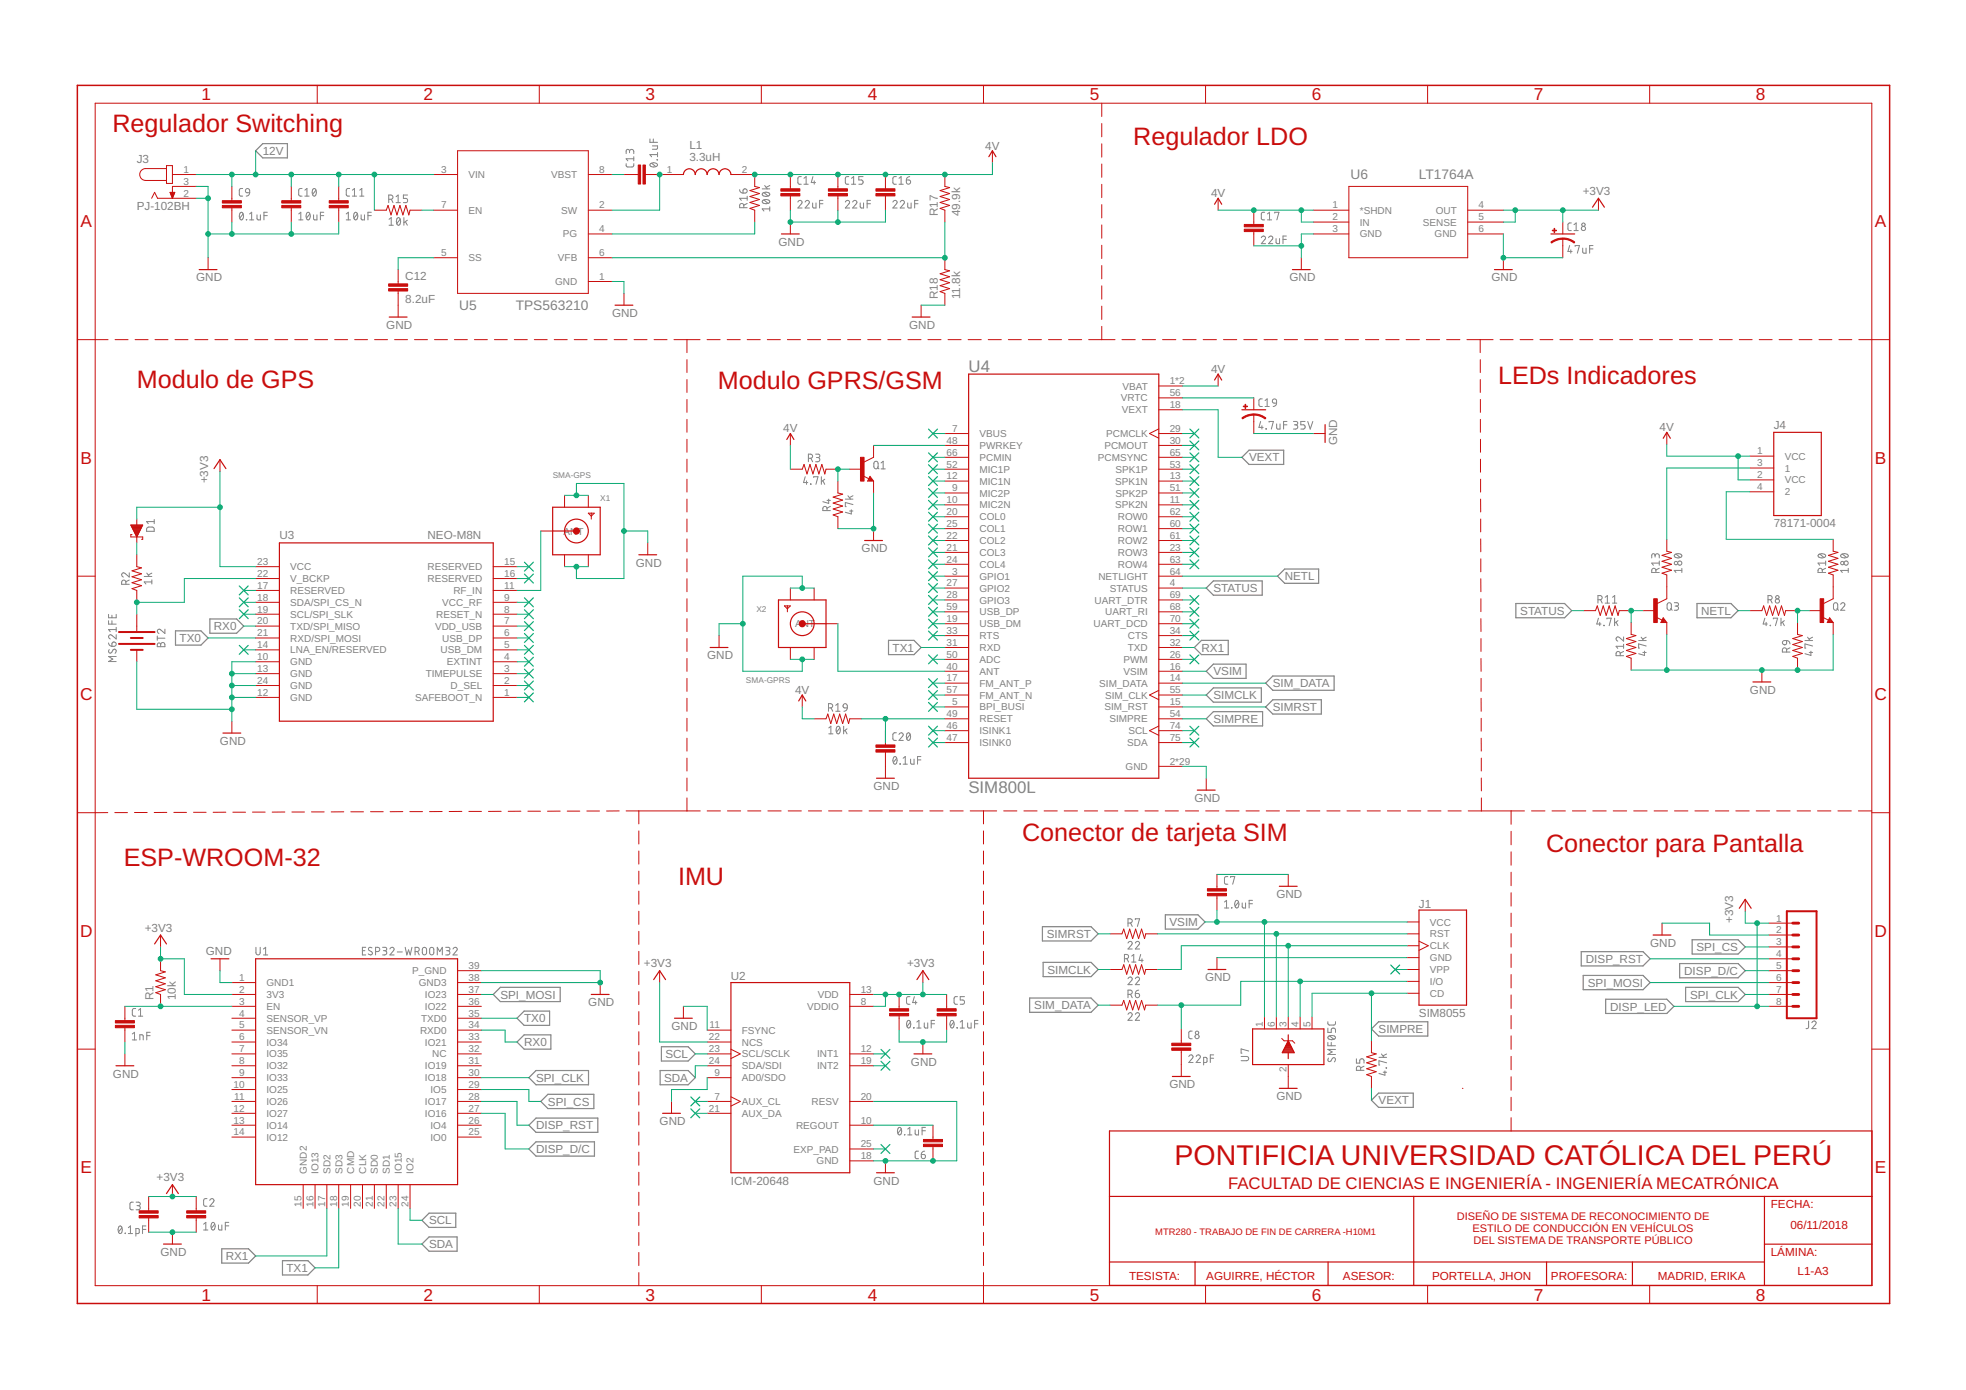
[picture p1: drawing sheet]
<svg xmlns="http://www.w3.org/2000/svg" width="420mm" height="297mm" viewBox="0 0 420 297" stroke-linecap="round" stroke-linejoin="round" font-family="sans-serif">
<defs><g id="words">
<text font-size="6.1" fill="#c90d0c" x="251" y="249">PONTIFICIA UNIVERSIDAD CATÓLICA DEL PERÚ</text>
<g font-size="5.4" fill="#c90d0c">
<text x="24" y="28.3">Regulador Switching</text>
<text x="242.2" y="30.9">Regulador LDO</text>
<text x="29.2" y="83">Modulo de GPS</text>
<text x="153.4" y="83.1">Modulo GPRS/GSM</text>
<text x="320.1" y="82">LEDs Indicadores</text>
<text x="218.4" y="179.8">Conector de tarjeta SIM</text>
<text x="26.4" y="185.1">ESP-WROOM-32</text>
<text x="330.4" y="182.2">Conector para Pantalla</text>
<text x="144.9" y="189">IMU</text>
</g>
<g font-size="3.7" fill="#c90d0c">
<text x="43.1" y="21.4">1</text>
<text x="90.5" y="21.4">2</text>
<text x="138" y="21.4">3</text>
<text x="185.4" y="21.4">4</text>
<text x="232.9" y="21.4">5</text>
<text x="280.4" y="21.4">6</text>
<text x="327.8" y="21.4">7</text>
<text x="375.3" y="21.4">8</text>
<text x="17.2" y="48.6">A</text>
<text x="400.7" y="48.6">A</text>
<text x="17.2" y="99.1">B</text>
<text x="400.7" y="99.1">B</text>
<text x="17.1" y="149.7">C</text>
<text x="400.6" y="149.7">C</text>
<text x="17.1" y="200.2">D</text>
<text x="400.6" y="200.2">D</text>
<text x="17.2" y="250.8">E</text>
<text x="400.7" y="250.8">E</text>
<text x="43.1" y="277.9">1</text>
<text x="90.5" y="277.9">2</text>
<text x="138" y="277.9">3</text>
<text x="185.4" y="277.9">4</text>
<text x="232.9" y="277.9">5</text>
<text x="280.4" y="277.9">6</text>
<text x="327.8" y="277.9">7</text>
<text x="375.3" y="277.9">8</text>
</g>
<g font-size="3.6" fill="#808080">
<text x="207" y="79.4">U4</text>
<text x="207" y="169.4">SIM800L</text>
</g>
<text font-size="3.6" fill="#c90d0c" x="262.5" y="254.1">FACULTAD DE CIENCIAS E INGENIERÍA - INGENIERÍA MECATRÓNICA</text>
<g font-size="2.9" fill="#808080">
<text x="288.6" y="38.3">U6</text>
<text x="303.2" y="38.3">LT1764A</text>
<text x="98.2" y="66.3">U5</text>
<text x="110.2" y="66.3">TPS563210</text>
</g>
<g font-size="2.5" fill="#808080">
<text x="29.2" y="34.7">J3</text>
<text x="56.1" y="33.1">12V</text>
<text x="147.3" y="34.4">3.3uH</text>
<text x="147.3" y="31.8">L1</text>
<text x="210.6" y="32">4V</text>
<text x="338.2" y="41.6">+3V3</text>
<text x="29.2" y="44.9">PJ-102BH</text>
<text x="200.4" y="46.2" transform="rotate(-90 200.4 46.2)">R17</text>
<text x="205.2" y="46.2" transform="rotate(-90 205.2 46.2)">49.9k</text>
<text x="258.8" y="42.1">4V</text>
<text x="166.4" y="52.5">GND</text>
<text x="86.6" y="59.8">C12</text>
<text x="41.9" y="60.1">GND</text>
<text x="86.6" y="64.8">8.2uF</text>
<text x="200.4" y="64" transform="rotate(-90 200.4 64)">R18</text>
<text x="205.2" y="64" transform="rotate(-90 205.2 64)">11.8k</text>
<text x="275.6" y="60.1">GND</text>
<text x="318.8" y="60.1">GND</text>
<text x="82.6" y="70.3">GND</text>
<text x="130.8" y="67.8">GND</text>
<text x="194.3" y="70.3">GND</text>
<text x="258.8" y="79.7">4V</text>
<text x="167.4" y="92.4">4V</text>
<text x="285.7" y="95.2" transform="rotate(-90 285.7 95.2)">GND</text>
<text x="354.7" y="92.1">4V</text>
<text x="379.1" y="91.6">J4</text>
<text x="266.9" y="98.6">VEXT</text>
<text x="44.5" y="103.3" transform="rotate(-90 44.5 103.3)">+3V3</text>
<text x="379.1" y="112.7">78171-0004</text>
<text x="59.7" y="115.3">U3</text>
<text x="91.4" y="115.3">NEO-M8N</text>
<text x="184.1" y="118">GND</text>
<text x="135.9" y="121.1">GND</text>
<text x="274.6" y="124">NETL</text>
<text x="259.3" y="126.6">STATUS</text>
<text x="324.9" y="131.4">STATUS</text>
<text x="363.5" y="131.4">NETL</text>
<text x="38.4" y="137.2">TX0</text>
<text x="45.7" y="134.7">RX0</text>
<text x="151.1" y="140.9">GND</text>
<text x="190.7" y="139.3">TX1</text>
<text x="256.8" y="139.3">RX1</text>
<text x="169.9" y="148.3">4V</text>
<text x="259.3" y="144.3">VSIM</text>
<text x="259.3" y="149.4">SIMCLK</text>
<text x="272" y="146.9">SIM_DATA</text>
<text x="374" y="148.3">GND</text>
<text x="259.3" y="154.5">SIMPRE</text>
<text x="272" y="152">SIMRST</text>
<text x="47" y="159.2">GND</text>
<text x="186.7" y="168.8">GND</text>
<text x="255.3" y="171.4">GND</text>
<text x="272.8" y="191.9">GND</text>
<text x="249.9" y="197.9">VSIM</text>
<text x="303.2" y="194">J1</text>
<text x="370.4" y="197.3" transform="rotate(-90 370.4 197.3)">+3V3</text>
<text x="30.9" y="199.1">+3V3</text>
<text x="223.7" y="200.5">SIMRST</text>
<text x="352.7" y="202.4">GND</text>
<text x="362.6" y="203.2">SPI_CS</text>
<text x="44" y="204.1">GND</text>
<text x="137.6" y="206.7">+3V3</text>
<text x="156.2" y="209.3">U2</text>
<text x="193.9" y="206.7">+3V3</text>
<text x="223.9" y="208.1">SIMCLK</text>
<text x="257.5" y="209.7">GND</text>
<text x="338.9" y="205.8">DISP_RST</text>
<text x="359.9" y="208.3">DISP_D/C</text>
<text x="32.8" y="213.8" transform="rotate(-90 32.8 213.8)">R1</text>
<text x="37.6" y="213.8" transform="rotate(-90 37.6 213.8)">10k</text>
<text x="106.9" y="213.4">SPI_MOSI</text>
<text x="125.7" y="215.1">GND</text>
<text x="221" y="215.7">SIM_DATA</text>
<text x="339.3" y="210.9">SPI_MOSI</text>
<text x="344.1" y="215.9">DISP_LED</text>
<text x="361.2" y="213.4">SPI_CLK</text>
<text x="112" y="218.5">TX0</text>
<text x="143.5" y="220.1">GND</text>
<text x="294.6" y="220.8">SIMPRE</text>
<text x="303.2" y="217.4">SIM8055</text>
<text x="112" y="223.6">RX0</text>
<text x="142.2" y="226.1">SCL</text>
<text x="194.7" y="227.8">GND</text>
<text x="24.1" y="230.3">GND</text>
<text x="114.6" y="231.2">SPI_CLK</text>
<text x="141.9" y="231.2">SDA</text>
<text x="249.9" y="232.6">GND</text>
<text x="117.1" y="236.3">SPI_CS</text>
<text x="272.8" y="235.1">GND</text>
<text x="294.6" y="236">VEXT</text>
<text x="114.6" y="241.3">DISP_RST</text>
<text x="141" y="240.5">GND</text>
<text x="114.6" y="246.4">DISP_D/C</text>
<text x="33.5" y="252.4">+3V3</text>
<text x="156.2" y="253.2">ICM-20648</text>
<text x="186.7" y="253.2">GND</text>
<text x="91.7" y="261.7">SCL</text>
<text x="34.3" y="268.4">GND</text>
<text x="48.2" y="269.3">RX1</text>
<text x="91.7" y="266.7">SDA</text>
<text x="61.2" y="271.8">TX1</text>
</g>
<g font-size="2.5" fill="#c90d0c">
<text x="378.4" y="258.2">FECHA:</text>
<text x="382.6" y="262.5">06/11/2018</text>
<text x="378.4" y="268.4">LÁMINA:</text>
<text x="241.3" y="273.5">TESISTA:</text>
<text x="257.8" y="273.5">AGUIRRE, HÉCTOR</text>
<text x="287" y="273.5">ASESOR:</text>
<text x="306.1" y="273.5">PORTELLA, JHON</text>
<text x="331.4" y="273.5">PROFESORA:</text>
<text x="354.3" y="273.5">MADRID, ERIKA</text>
<text x="384.1" y="272.5">L1-A3</text>
</g>
<g font-size="2.3" fill="#c90d0c">
<text x="311.3" y="260.7">DISEÑO DE SISTEMA DE RECONOCIMIENTO DE</text>
<text x="314.7" y="263.2">ESTILO DE CONDUCCIÓN EN VEHÍCULOS</text>
<text x="314.9" y="265.8">DEL SISTEMA DE TRANSPORTE PÚBLICO</text>
</g>
<g font-size="2.1" fill="#808080">
<text x="39.2" y="36.9">1</text>
<text x="39.2" y="39.5">3</text>
<text x="94.3" y="36.9">3</text>
<text x="100.1" y="38.1">VIN</text>
<text x="117.8" y="38.1">VBST</text>
<text x="128.1" y="36.9">8</text>
<text x="142.5" y="36.9">1</text>
<text x="158.5" y="36.9">2</text>
<text x="39.2" y="42">2</text>
<text x="94.3" y="44.6">7</text>
<text x="100.1" y="45.7">EN</text>
<text x="119.9" y="45.7">SW</text>
<text x="128.1" y="44.6">2</text>
<text x="284.8" y="44.6">1</text>
<text x="284.8" y="47.1">2</text>
<text x="290.6" y="45.7">*SHDN</text>
<text x="306.8" y="45.7">OUT</text>
<text x="316" y="44.6">4</text>
<text x="316" y="47.1">5</text>
<text x="120.3" y="50.7">PG</text>
<text x="128.1" y="49.6">4</text>
<text x="284.8" y="49.6">3</text>
<text x="290.6" y="48.2">IN</text>
<text x="290.6" y="50.7">GND</text>
<text x="304.1" y="48.2">SENSE</text>
<text x="306.6" y="50.7">GND</text>
<text x="316" y="49.6">6</text>
<text x="94.3" y="54.7">5</text>
<text x="100.1" y="55.8">SS</text>
<text x="119.2" y="55.8">VFB</text>
<text x="128.1" y="59.8">1</text>
<text x="128.1" y="54.7">6</text>
<text x="118.7" y="60.9">GND</text>
<text x="239.9" y="83.3">VBAT</text>
<text x="250" y="82.1">1*2</text>
<text x="239.5" y="85.8">VRTC</text>
<text x="239.7" y="88.3">VEXT</text>
<text x="250" y="84.7">56</text>
<text x="250" y="87.2">18</text>
<text x="202.3" y="94.8">48</text>
<text x="203.5" y="92.3">7</text>
<text x="209.3" y="96">PWRKEY</text>
<text x="209.3" y="93.4">VBUS</text>
<text x="236" y="96">PCMOUT</text>
<text x="236.4" y="93.4">PCMCLK</text>
<text x="250" y="92.3">29</text>
<text x="250" y="94.8">30</text>
<text x="202.3" y="99.9">52</text>
<text x="202.3" y="97.4">66</text>
<text x="209.3" y="101">MIC1P</text>
<text x="209.3" y="98.5">PCMIN</text>
<text x="234.6" y="98.5">PCMSYNC</text>
<text x="238.4" y="101">SPK1P</text>
<text x="250" y="99.9">53</text>
<text x="250" y="97.4">65</text>
<text x="375.5" y="97.1">1</text>
<text x="375.5" y="99.7">3</text>
<text x="381.4" y="98.2">VCC</text>
<text x="381.4" y="100.8">1</text>
<text x="202.3" y="102.5">12</text>
<text x="202.3" y="107.5">10</text>
<text x="203.5" y="105">9</text>
<text x="209.3" y="103.6">MIC1N</text>
<text x="209.3" y="106.1">MIC2P</text>
<text x="238.3" y="103.6">SPK1N</text>
<text x="238.4" y="106.1">SPK2P</text>
<text x="250" y="102.5">13</text>
<text x="250" y="105">51</text>
<text x="250" y="107.5">11</text>
<text x="375.5" y="102.2">2</text>
<text x="375.5" y="104.7">4</text>
<text x="381.4" y="103.3">VCC</text>
<text x="381.4" y="105.9">2</text>
<text x="202.3" y="110.1">20</text>
<text x="202.3" y="112.6">25</text>
<text x="209.3" y="108.7">MIC2N</text>
<text x="209.3" y="111.2">COL0</text>
<text x="209.3" y="113.7">COL1</text>
<text x="238.3" y="108.7">SPK2N</text>
<text x="238.9" y="111.2">ROW0</text>
<text x="238.9" y="113.7">ROW1</text>
<text x="250" y="110.1">62</text>
<text x="250" y="112.6">60</text>
<text x="120.5" y="114.2">ANT</text>
<text x="202.3" y="115.2">22</text>
<text x="202.3" y="117.7">21</text>
<text x="209.3" y="116.3">COL2</text>
<text x="209.3" y="118.8">COL3</text>
<text x="238.9" y="116.3">ROW2</text>
<text x="238.9" y="118.8">ROW3</text>
<text x="250" y="115.2">61</text>
<text x="250" y="117.7">23</text>
<text x="55" y="125.8">17</text>
<text x="55" y="123.3">22</text>
<text x="55" y="120.7">23</text>
<text x="62" y="124.4">V_BCKP</text>
<text x="62" y="121.9">VCC</text>
<text x="91.4" y="121.9">RESERVED</text>
<text x="91.4" y="124.4">RESERVED</text>
<text x="107.8" y="120.7">15</text>
<text x="107.8" y="123.3">16</text>
<text x="107.8" y="125.8">11</text>
<text x="202.3" y="120.2">24</text>
<text x="202.3" y="125.3">27</text>
<text x="203.5" y="122.8">3</text>
<text x="209.3" y="121.3">COL4</text>
<text x="209.3" y="123.9">GPIO1</text>
<text x="234.7" y="123.9">NETLIGHT</text>
<text x="238.9" y="121.3">ROW4</text>
<text x="250" y="120.2">63</text>
<text x="250" y="122.8">64</text>
<text x="250" y="125.3">4</text>
<text x="55" y="128.4">18</text>
<text x="55" y="130.9">19</text>
<text x="62" y="126.9">RESERVED</text>
<text x="62" y="129.5">SDA/SPI_CS_N</text>
<text x="94.5" y="129.5">VCC_RF</text>
<text x="96.9" y="126.9">RF_IN</text>
<text x="107.8" y="130.9">8</text>
<text x="107.8" y="128.4">9</text>
<text x="202.3" y="127.9">28</text>
<text x="202.3" y="130.4">59</text>
<text x="209.3" y="126.4">GPIO2</text>
<text x="209.3" y="129">GPIO3</text>
<text x="209.3" y="131.5">USB_DP</text>
<text x="233.9" y="129">UART_DTR</text>
<text x="236.2" y="131.5">UART_RI</text>
<text x="237.2" y="126.4">STATUS</text>
<text x="250" y="127.9">69</text>
<text x="250" y="130.4">68</text>
<text x="55" y="133.4">20</text>
<text x="55" y="136">21</text>
<text x="62" y="132">SCL/SPI_SLK</text>
<text x="62" y="134.6">TXD/SPI_MISO</text>
<text x="62" y="137.1">RXD/SPI_MOSI</text>
<text x="93" y="134.6">VDD_USB</text>
<text x="93.2" y="132">RESET_N</text>
<text x="94.5" y="137.1">USB_DP</text>
<text x="107.8" y="136">6</text>
<text x="107.8" y="133.4">7</text>
<text x="169.9" y="134">ANT</text>
<text x="202.3" y="135.5">33</text>
<text x="202.3" y="132.9">19</text>
<text x="209.3" y="136.6">RTS</text>
<text x="209.3" y="134">USB_DM</text>
<text x="233.7" y="134">UART_DCD</text>
<text x="241" y="136.6">CTS</text>
<text x="250" y="132.9">70</text>
<text x="250" y="135.5">34</text>
<text x="55" y="143.6">13</text>
<text x="55" y="138.5">14</text>
<text x="55" y="141.1">10</text>
<text x="62" y="139.6">LNA_EN/RESERVED</text>
<text x="62" y="142.2">GND</text>
<text x="94.2" y="139.6">USB_DM</text>
<text x="95.5" y="142.2">EXTINT</text>
<text x="107.8" y="143.6">3</text>
<text x="107.8" y="141.1">4</text>
<text x="107.8" y="138.5">5</text>
<text x="202.3" y="138">31</text>
<text x="202.3" y="140.5">50</text>
<text x="202.3" y="143.1">40</text>
<text x="209.3" y="139.1">RXD</text>
<text x="209.3" y="141.7">ADC</text>
<text x="240.1" y="141.7">PWM</text>
<text x="241" y="139.1">TXD</text>
<text x="250" y="138">32</text>
<text x="250" y="140.5">26</text>
<text x="250" y="143.1">16</text>
<text x="55" y="146.1">24</text>
<text x="55" y="148.7">12</text>
<text x="62" y="144.7">GND</text>
<text x="62" y="147.3">GND</text>
<text x="62" y="149.8">GND</text>
<text x="88.7" y="149.8">SAFEBOOT_N</text>
<text x="91" y="144.7">TIMEPULSE</text>
<text x="96.3" y="147.3">D_SEL</text>
<text x="107.8" y="148.7">1</text>
<text x="107.8" y="146.1">2</text>
<text x="202.3" y="145.6">17</text>
<text x="202.3" y="148.2">57</text>
<text x="209.3" y="144.2">ANT</text>
<text x="209.3" y="146.7">FM_ANT_P</text>
<text x="209.3" y="149.3">FM_ANT_N</text>
<text x="234.9" y="146.7">SIM_DATA</text>
<text x="236.2" y="149.3">SIM_CLK</text>
<text x="240.1" y="144.2">VSIM</text>
<text x="250" y="145.6">14</text>
<text x="250" y="148.2">55</text>
<text x="202.3" y="153.2">49</text>
<text x="202.3" y="155.8">46</text>
<text x="203.5" y="150.7">5</text>
<text x="209.3" y="151.8">BPI_BUSI</text>
<text x="209.3" y="154.4">RESET</text>
<text x="236" y="151.8">SIM_RST</text>
<text x="237.1" y="154.4">SIMPRE</text>
<text x="250" y="150.7">15</text>
<text x="250" y="153.2">54</text>
<text x="250" y="155.8">74</text>
<text x="202.3" y="158.3">47</text>
<text x="209.3" y="156.9">ISINK1</text>
<text x="209.3" y="159.4">ISINK0</text>
<text x="240.9" y="159.4">SDA</text>
<text x="241.2" y="156.9">SCL</text>
<text x="250" y="158.3">75</text>
<text x="240.6" y="164.5">GND</text>
<text x="250" y="163.4">2*29</text>
<text x="305.6" y="197.8">VCC</text>
<text x="379.6" y="196.9">1</text>
<text x="305.6" y="200.3">RST</text>
<text x="305.6" y="202.9">CLK</text>
<text x="379.6" y="199.5">2</text>
<text x="379.6" y="202">3</text>
<text x="51.1" y="209.6">1</text>
<text x="88.1" y="208.2">P_GND</text>
<text x="100.1" y="209.6">38</text>
<text x="100.1" y="207.1">39</text>
<text x="305.6" y="205.4">GND</text>
<text x="305.6" y="207.9">VPP</text>
<text x="379.6" y="204.5">4</text>
<text x="379.6" y="207.1">5</text>
<text x="379.6" y="209.6">6</text>
<text x="51.1" y="212.2">2</text>
<text x="51.1" y="214.7">3</text>
<text x="57" y="210.7">GND1</text>
<text x="57" y="213.3">3V3</text>
<text x="57" y="215.8">EN</text>
<text x="89.5" y="210.7">GND3</text>
<text x="90.8" y="215.8">IO22</text>
<text x="90.8" y="213.3">IO23</text>
<text x="100.1" y="214.7">36</text>
<text x="100.1" y="212.2">37</text>
<text x="172.5" y="215.8">VDDIO</text>
<text x="174.8" y="213.3">VDD</text>
<text x="183.9" y="214.7">8</text>
<text x="183.9" y="212.2">13</text>
<text x="305.6" y="210.5">I/O</text>
<text x="305.6" y="213">CD</text>
<text x="379.6" y="212.2">7</text>
<text x="379.6" y="214.7">8</text>
<text x="51.1" y="217.2">4</text>
<text x="51.1" y="219.8">5</text>
<text x="57" y="218.4">SENSOR_VP</text>
<text x="57" y="220.9">SENSOR_VN</text>
<text x="89.8" y="220.9">RXD0</text>
<text x="90" y="218.4">TXD0</text>
<text x="100.1" y="219.8">34</text>
<text x="100.1" y="217.2">35</text>
<text x="151.7" y="219.8">11</text>
<text x="158.5" y="220.9">FSYNC</text>
<text x="269.9" y="219.5" transform="rotate(-90 269.9 219.5)">1</text>
<text x="272.4" y="219.5" transform="rotate(-90 272.4 219.5)">6</text>
<text x="275" y="219.5" transform="rotate(-90 275 219.5)">3</text>
<text x="277.5" y="219.5" transform="rotate(-90 277.5 219.5)">4</text>
<text x="280" y="219.5" transform="rotate(-90 280 219.5)">5</text>
<text x="51.1" y="222.3">6</text>
<text x="51.1" y="224.9">7</text>
<text x="51.1" y="227.4">8</text>
<text x="57" y="223.4">IO34</text>
<text x="57" y="226">IO35</text>
<text x="90.8" y="223.4">IO21</text>
<text x="92.4" y="226">NC</text>
<text x="100.1" y="227.4">31</text>
<text x="100.1" y="224.9">32</text>
<text x="100.1" y="222.3">33</text>
<text x="151.5" y="222.3">22</text>
<text x="151.5" y="224.9">23</text>
<text x="151.5" y="227.4">24</text>
<text x="158.5" y="223.4">NCS</text>
<text x="158.5" y="226">SCL/SCLK</text>
<text x="174.6" y="226">INT1</text>
<text x="183.9" y="224.9">12</text>
<text x="183.9" y="227.4">19</text>
<text x="49.9" y="232.5">10</text>
<text x="51.1" y="229.9">9</text>
<text x="57" y="228.5">IO32</text>
<text x="57" y="231.1">IO33</text>
<text x="57" y="233.6">IO25</text>
<text x="90.8" y="231.1">IO18</text>
<text x="90.8" y="228.5">IO19</text>
<text x="92" y="233.6">IO5</text>
<text x="100.1" y="232.5">29</text>
<text x="100.1" y="229.9">30</text>
<text x="152.7" y="229.9">9</text>
<text x="158.5" y="231.1">AD0/SDO</text>
<text x="158.5" y="228.5">SDA/SDI</text>
<text x="174.6" y="228.5">INT2</text>
<text x="275" y="229" transform="rotate(-90 275 229)">2</text>
<text x="49.9" y="237.6">12</text>
<text x="50.1" y="235">11</text>
<text x="57" y="236.1">IO26</text>
<text x="57" y="238.7">IO27</text>
<text x="90.8" y="238.7">IO16</text>
<text x="90.8" y="236.1">IO17</text>
<text x="100.1" y="237.6">27</text>
<text x="100.1" y="235">28</text>
<text x="151.5" y="237.6">21</text>
<text x="152.7" y="235">7</text>
<text x="158.5" y="236.1">AUX_CL</text>
<text x="158.5" y="238.7">AUX_DA</text>
<text x="173.4" y="236.1">RESV</text>
<text x="183.9" y="235">20</text>
<text x="49.9" y="240.1">13</text>
<text x="49.9" y="242.6">14</text>
<text x="57" y="241.2">IO14</text>
<text x="57" y="243.8">IO12</text>
<text x="92" y="243.8">IO0</text>
<text x="92" y="241.2">IO4</text>
<text x="100.1" y="242.6">25</text>
<text x="100.1" y="240.1">26</text>
<text x="170.1" y="241.2">REGOUT</text>
<text x="183.9" y="240.1">10</text>
<text x="183.9" y="245.2">25</text>
<text x="65.5" y="250.8" transform="rotate(-90 65.5 250.8)">GND2</text>
<text x="68.1" y="250.8" transform="rotate(-90 68.1 250.8)">IO13</text>
<text x="70.6" y="250.8" transform="rotate(-90 70.6 250.8)">SD2</text>
<text x="73.2" y="250.8" transform="rotate(-90 73.2 250.8)">SD3</text>
<text x="75.7" y="250.8" transform="rotate(-90 75.7 250.8)">CMD</text>
<text x="78.2" y="250.8" transform="rotate(-90 78.2 250.8)">CLK</text>
<text x="80.8" y="250.8" transform="rotate(-90 80.8 250.8)">SD0</text>
<text x="83.3" y="250.8" transform="rotate(-90 83.3 250.8)">SD1</text>
<text x="85.9" y="250.8" transform="rotate(-90 85.9 250.8)">IO15</text>
<text x="88.4" y="250.8" transform="rotate(-90 88.4 250.8)">IO2</text>
<text x="169.6" y="246.3">EXP_PAD</text>
<text x="174.5" y="248.8">GND</text>
<text x="183.9" y="247.7">18</text>
<text x="64.4" y="257.9" transform="rotate(-90 64.4 257.9)">15</text>
<text x="67" y="257.9" transform="rotate(-90 67 257.9)">16</text>
<text x="69.5" y="257.9" transform="rotate(-90 69.5 257.9)">17</text>
<text x="72" y="257.9" transform="rotate(-90 72 257.9)">18</text>
<text x="74.6" y="257.9" transform="rotate(-90 74.6 257.9)">19</text>
<text x="77.1" y="257.9" transform="rotate(-90 77.1 257.9)">20</text>
<text x="79.7" y="257.9" transform="rotate(-90 79.7 257.9)">21</text>
<text x="82.2" y="257.9" transform="rotate(-90 82.2 257.9)">22</text>
<text x="84.7" y="257.9" transform="rotate(-90 84.7 257.9)">23</text>
<text x="87.3" y="257.9" transform="rotate(-90 87.3 257.9)">24</text>
</g>
<text font-size="2" fill="#c90d0c" x="246.9" y="264">MTR280 - TRABAJO DE FIN DE CARRERA -H10M1</text>
<g font-size="1.8" fill="#808080">
<text x="118.1" y="102">SMA-GPS</text>
<text x="128.3" y="107.1">X1</text>
<text x="161.6" y="130.7">X2</text>
<text x="159.4" y="146">SMA-GPRS</text>
</g>
</g></defs>
<g fill="none" stroke="#808080" stroke-width=".21">
<path d="M133.8 35v.5l.4 .2h1l.2-.2v-.5M134.5 32.4a.46 .46 0 0 1 .5-.5 .46 .46 0 0 1 .4 .5v.4M134.5 32.6v-.3a.36 .36 0 0 0-.3-.4 .36 .36 0 0 0-.4 .4v.5M135.4 33.5v.9M135.4 33.9h-1.6l.4 .5M138.9 29.7v.7h1.6M139 35a1.03 1.03 0 0 1 1.5 .2 .97 .97 0 0 1-1.6 0zM139.3 34.9l.8 .7M139.4 31.2h1.1v.5l-.1 .2h-1M139.6 29.7v.7M140.4 34.1l.1 .1zM140.5 32.6v.9"/>
<path d="M140.5 33h-1.6l.4 .5M163.4 39.6l.6 .8M164.5 39.6l-.8 .4M171.2 37.7l-.5 .1-.2 .3v1.1l.2 .1 .5 .1M171.8 39.4h.9M171.8 38.1l.5-.4v1.7M173.7 37.7l-.3 1.3h.9M174 38.7v.7M181.4 37.7l-.5 .1-.2 .3v1.1l.2 .1 .5 .1M182 39.4h.9M182 38.1l.4-.4v1.7M184.4 37.7h-.9v.8h.6a.46 .46 0 0 1 .4 .4 .46 .46 0 0 1-.4 .5h-.6"/>
<path d="M191.6 37.7l-.5 .1-.3 .3 .1 1.1 .2 .1 .5 .1M192.1 39.4h.9M192.1 38.1l.5-.4v1.7M193.7 38.5h.5a.45 .45 0 0 1 .4 .5 .45 .45 0 0 1-.5 .4 .45 .45 0 0 1-.4-.5zM194.4 37.7l-.6 .3-.1 .5M51.4 45.5l.2-.1a.97 .97 0 0 1 0 1.6 1.02 1.02 0 0 1-.2-1.5zM51.9 40.3l-.7 .1-.1 .2 .1 1.1 .2 .2h.5M52 45.7l-.8 .9M52.6 40.4l.3-.1 .3 .1 .2 .8-.8-.1-.1-.4zM52.6 46.9l.1 .1zM53.3 47h.9M53.3 45.7l.5-.3v1.6"/>
<path d="M53.4 41.2l-.3 .6-.5 .1M54.9 45.9v.9l.3 .2h.4v-1.1M56.4 46.1h.7M57.1 45.4h-.7v1.6M63.8 47h.9M63.8 45.7l.5-.3v1.6M64.6 40.3l-.7 .1-.1 .2 .1 1.1 .2 .2h.5M65.2 41.9h.9M65.2 40.6l.4-.3v1.6M65.6 45.5l.2-.1a.95 .95 0 0 1 0 1.6 1.04 1.04 0 0 1-.2-1.5zM66.2 45.7l-.7 .9M66.9 40.4l.3-.1a.97 .97 0 0 1 0 1.6 1.02 1.02 0 0 1-.3-1.5z"/>
<path d="M67 45.9v.9l.3 .2h.4v-1.1M67.5 40.6l-.7 1M68.5 46.1h.7M69.2 45.4h-.7v1.6M74 47h.9M74 45.7l.4-.3v1.6M74.7 40.3l-.6 .1-.1 .2v1.1l.2 .2h.5M75.3 41.9h.9M75.3 40.6l.5-.3v1.6M75.8 45.5l.2-.1a.95 .95 0 0 1 0 1.6 1.04 1.04 0 0 1-.2-1.5zM76.4 45.7l-.8 .9M76.9 41.9h.9"/>
<path d="M76.9 40.6l.4-.3v1.6M77.2 45.9v.9l.2 .2h.5v-1.1M78.6 46.1h.8M79.4 45.4h-.8v1.6M83.1 42.6h.4a.46 .46 0 0 0 .5-.5 .46 .46 0 0 0-.5-.4h-.4v1.6M83.1 46.9l.5-.4v1.6M83.1 48.1h1M83.6 42.6l.4 .7M84.6 42l.5-.3v1.6M84.6 43.3h1M84.9 46.6l.3-.1a.95 .95 0 0 1 0 1.6 1.04 1.04 0 0 1-.3-1.5zM85.5 46.9l-.7 .9"/>
<path d="M86.3 46.5v1.6M86.6 47.4l.5 .7M87.1 47.1l-.8 .5M87.1 41.7h-.9v.7h.5a.46 .46 0 0 1 .4 .5 .46 .46 0 0 1-.4 .4h-.5M158.1 40.5l.3 .6 .4 .2M158.9 40.5a.46 .46 0 0 1 .7 .1 .46 .46 0 0 1-.4 .7h-.4zM159 44.4v-.5a.44 .44 0 0 0-.5-.4 .44 .44 0 0 0-.4 .4v.5h1.6M159.7 43.5l-.7 .3M159.7 42.4h-1.6l.3 .4M159.7 41.9v.9M162.9 40.4h1.6M163 42.8a1 1 0 0 1 1.5 .3 .95 .95 0 0 1-1.6 0z"/>
<path d="M163 41.3a1 1 0 0 1 1.5 .2 .95 .95 0 0 1-1.6 0zM163.3 42.7l.8 .8M163.3 41.2l.8 .7M164.5 44.6h-1.6l.4 .5M164.5 44.2v.9M170.5 43.2a.44 .44 0 0 1 .6-.3 .44 .44 0 0 1 .2 .6l-.8 .9h.9M172.1 43.2a.45 .45 0 0 1 .6-.4 .45 .45 0 0 1 .1 .7l-.7 .9h.9M173.7 43.4v.9l.2 .1h.5v-1M175.2 43.5h.7M175.9 42.8h-.7v1.6M180.7 43.2a.45 .45 0 0 1 .6-.4 .45 .45 0 0 1 .1 .7l-.7 .9h.9M182.2 43.2a.45 .45 0 0 1 .7-.4 .45 .45 0 0 1 .1 .7l-.8 .9h.9"/>
<path d="M183.8 43.4l.1 .9 .2 .1h.5v-1M185.3 43.5h.7M186 42.8h-.7v1.6M190.8 43.2a.45 .45 0 0 1 .6-.4 .45 .45 0 0 1 .2 .7l-.8 .9h.9M192.4 43.2a.45 .45 0 0 1 .6-.4 .45 .45 0 0 1 .2 .7l-.8 .9h.9M194 43.4v.9l.3 .1h.4v-1M195.5 43.5h.7M196.2 42.8h-.7v1.6M269.6 50.8a.44 .44 0 0 1 .6-.3 .44 .44 0 0 1 .1 .7l-.7 .9h.9M270.3 45.4l-.6 .1-.1 .2v1.1l.2 .2h.5M270.9 47h.9M270.9 45.7l.4-.3v1.6"/>
<path d="M271.1 50.8a.44 .44 0 0 1 .6-.3 .44 .44 0 0 1 .2 .7l-.8 .9h.9M272.4 45.6v-.2h.9l-.4 1.6M272.7 51v.9l.3 .2h.5v-1.1M274.2 51.2h.7M274.9 50.4h-.7v1.7M335.4 52.5l-.3 1.2h.9M335.7 53.4v.7M335.8 47.6l-.5 .1-.2 .3v1l.2 .3h.5M336.4 49.3h.9M336.4 48l.4-.4v1.7M336.6 52.7v-.2h.9l-.4 1.6M338.2 53l.1 .9 .2 .2h.5v-1.1"/>
<path d="M339.7 53.2h.7M340.4 52.5h-.7v1.6M172.8 97.9h.4a.44 .44 0 0 0 .5-.4 .44 .44 0 0 0-.5-.5h-.4v1.7M173.3 97.9l.4 .8M174.3 97h.6a.36 .36 0 0 1 .3 .4 .36 .36 0 0 1-.3 .4h-.4M174.8 97.8a.46 .46 0 0 1 .4 .4 .46 .46 0 0 1-.4 .5h-.5M186.9 98.7l.3-.1 .3 .1 .2 1a.46 .46 0 0 1-.5 .5 .46 .46 0 0 1-.4-.5zM187.5 99.8l.4 .4M188.3 98.9l.4-.3v1.6M269.4 90.1l-.4 1.2h1M269.7 91v.7M269.8 85.2l-.5 .1-.3 .3 .1 1 .2 .2 .5 .1"/>
<path d="M270.4 86.9h.9M270.4 85.6l.4-.4v1.7M270.6 91.6v.1zM271.2 90.2v-.1h.9l-.4 1.6M272.1 85.4l.3-.2 .3 .2 .1 .7-.8-.1-.1-.3zM272.8 86.1l-.1 .5-.6 .3M272.8 90.6l.1 .9 .2 .2h.5v-1.1M274.3 90.8h.7M275 90.1h-.7v1.6M276.4 90.1h.6a.36 .36 0 0 1 .3 .3 .36 .36 0 0 1-.3 .4h-.4M276.9 90.8a.46 .46 0 0 1 .4 .4 .46 .46 0 0 1-.4 .5h-.5M278.9 90.1h-.9v.7h.6a.46 .46 0 0 1 .3 .4 .46 .46 0 0 1-.3 .5h-.6"/>
<path d="M279.5 90.1l.5 1.6 .6-1.6M31.5 112.8l1.2-.1 .2 .2 .1 .6h-1.7zM33 111v.9M33 111.5h-1.7l.4 .4M172.1 101.9l-.4 1.2h.9M172.4 102.8v.7M173.2 103.4l.1 .1zM173.9 102v-.1h.9l-.4 1.6M175.5 101.9v1.6M175.9 102.7l.4 .8M176.3 102.4l-.8 .6M176.7 109.1v-.4a.44 .44 0 0 0-.4-.5 .44 .44 0 0 0-.4 .5v.4h1.6"/>
<path d="M176.7 106.9h.8M177.1 106.7v.9l-1.2-.4M177.5 108.2l-.8 .4M180.7 106.7h1.6M181.2 105.9l.6 .8M181.6 109.2h.7M181.9 108.9v.9l-1.2-.3M182.3 107.8l-1.6-.4v.9h.1M182.3 105.9l-.8 .4M188.3 100.2h.9M353.7 118.8a.44 .44 0 0 1 .5-.5 .44 .44 0 0 1 .4 .5v.4M353.7 119v-.3a.36 .36 0 0 0-.3-.4 .36 .36 0 0 0-.4 .4v.5"/>
<path d="M354.6 119.9v.9M357.9 118.5a.98 .98 0 0 1 1.5 .3 .95 .95 0 0 1-1.6 0zM358.2 118.4l.9 .7M388.6 118.5a1.04 1.04 0 0 1 1.6 .3 .95 .95 0 0 1-1.7 0zM388.9 118.4l.9 .7M390.2 119.9v.9M393.5 118.5a1 1 0 0 1 1.5 .3 .95 .95 0 0 1-1.6 0zM393.7 118.4l.9 .7M23.2 137.4l.1 .4 .6 .3M23.2 132.7v.7h1.6M23.2 131.3v.7h1.6v-.7M23.3 138.8l-.1 .2a.38 .38 0 0 0 .2 .5 .38 .38 0 0 0 .5-.1l.3-.5a.44 .44 0 0 1 .6 .1 .44 .44 0 0 1-.2 .6"/>
<path d="M23.9 131.5v.5M23.9 132.7v.7M24 137.3a.47 .47 0 0 1 .8 .2 .47 .47 0 0 1-.4 .6h-.5zM24.8 135.6v.9l-.9-.7a.44 .44 0 0 0-.7 .1 .44 .44 0 0 0 .4 .6M24.8 134.1v.9M24.8 134.5h-1.6l.4 .5M26.9 124.9v-.5a.46 .46 0 0 0-.5-.4 .46 .46 0 0 0-.4 .4v.5h1.6M27.6 122.4v.9l-.9-.8a.45 .45 0 0 0-.7 .2 .45 .45 0 0 0 .4 .6M27.6 124l-.7 .3M30.8 123.2h1.6M31.4 122.5l.5 .7M32.4 124.4h-1.6l.4 .4"/>
<path d="M32.4 123.9v.9M32.4 122.5l-.7 .4M33.6 135.9v.9M33.6 136.4h1.6M33.7 137.5l.4-.1 .2 .4a.46 .46 0 0 1 .5-.5 .46 .46 0 0 1 .4 .5v.4h-1.6zM34.3 137.8v.4M35.2 134.5v.9l-.9-.8a.44 .44 0 0 0-.7 .1 .44 .44 0 0 0 .4 .7M341.5 128.2h.4a.44 .44 0 0 0 .5-.5 .44 .44 0 0 0-.5-.4h-.4v1.6M341.6 132.1l-.4 1.2h1M341.9 133v.7M342.1 128.2l.3 .7M342.8 133.6v.1z"/>
<path d="M343 127.6l.5-.3v1.6M343 128.9h1M343.4 132.3v-.2h.9l-.4 1.6M344.6 128.9h.9M344.6 127.6l.5-.3v1.6M345.1 132.1v1.6M345.4 132.9l.4 .8M345.8 132.6l-.7 .6M347 136.1v.9l-.9-.8a.45 .45 0 0 0-.7 .2 .45 .45 0 0 0 .3 .6M347 138.1h-1.6l.3 .5M347 139.2l-.7 .4M347 137.7v.9"/>
<path d="M350.2 136.9h1.6M350.7 136.2l.6 .7M351.1 139.4h.7M351.5 139.1v1l-1.3-.4M351.8 138l-1.6-.4v.9h.2M351.8 136.2l-.8 .4M353.9 122.3v-.4a.44 .44 0 0 0-.5-.5 .44 .44 0 0 0-.4 .5v.4h1.6M354.6 120.3h-1.6l.4 .5M354.6 121.4l-.7 .4M356.4 128.9l.3-.1 .4 .1 .1 1.1a.46 .46 0 0 1-.5 .4 .46 .46 0 0 1-.4-.4zM357 130l.4 .4M357.8 128.8h.6a.36 .36 0 0 1 .3 .4 .36 .36 0 0 1-.3 .3h-.4"/>
<path d="M358.3 129.5a.44 .44 0 0 1 .4 .5 .44 .44 0 0 1-.4 .4h-.5M359.4 121.9h-1.6l.4 .4M359.4 121.5v.8M377.2 132.1l-.4 1.2h.9M377.4 133v.7M377.8 128.2h.5a.44 .44 0 0 0 .4-.5 .44 .44 0 0 0-.4-.4h-.5v1.6M378.3 133.6l.1 .1zM378.4 128.2l.3 .7M379 132.3v-.2h.9l-.5 1.6M380.6 132.1v1.6M380.9 132.9l.4 .8M381.1 137l.7-.1v.5a.45 .45 0 0 1-.6 .3 .45 .45 0 0 1-.1-.7z"/>
<path d="M381.3 132.6l-.7 .6M381.8 139.3v-.4a.46 .46 0 0 0-.4-.5 .46 .46 0 0 0-.5 .5v.4h1.6M381.8 136.9l.4 .1 .3 .6M382.5 138.4l-.7 .4M385.7 136.9h1.7M386.3 136.2l.5 .7M386.7 139.4h.7M387 139.1v1l-1.3-.4M387.4 138l-1.7-.4v.9h.2M387.4 136.2l-.8 .4M389.4 122.3v-.4a.46 .46 0 0 0-.4-.5 .46 .46 0 0 0-.5 .5v.4h1.7M390.2 121.4l-.8 .4"/>
<path d="M390.2 120.3h-1.7l.4 .5M392 128.9l.3-.1 .3 .1 .1 1.1a.46 .46 0 0 1-.4 .4 .46 .46 0 0 1-.5-.4zM392.6 130l.3 .4M393.4 129.2a.44 .44 0 0 1 .6-.4 .44 .44 0 0 1 .1 .7l-.7 .9h.9M395 121.9h-1.6l.3 .4M395 121.5v.8M24.8 140.3h-1.6l.9 .5-.9 .6h1.6M177.1 151.3h.4a.46 .46 0 0 0 .5-.5 .46 .46 0 0 0-.5-.4h-.4v1.6M177.1 155.6l.5-.4v1.6M177.1 156.8h.9M177.6 151.3l.4 .7M178.6 150.7l.5-.3v1.6"/>
<path d="M178.6 152h.9M178.9 155.3l.2-.1a.97 .97 0 0 1 0 1.6 1.02 1.02 0 0 1-.2-1.5zM179.5 155.6l-.7 .9M180.3 150.5l.3-.1 .4 .1 .1 .8-.8-.1-.1-.4zM180.3 155.2v1.6M180.6 156.1l.4 .7M181 155.7l-.7 .6M181.1 151.3l-.3 .6-.4 .1M191.6 156.6h-.5l-.3 .4 .1 1 .2 .2h.5M192.1 157a.44 .44 0 0 1 .7-.4 .44 .44 0 0 1 .1 .7l-.8 .9h.9M193.9 156.7l.2-.1a.95 .95 0 0 1 0 1.6 1.04 1.04 0 0 1-.2-1.5zM194.5 157l-.7 .9"/>
<path d="M346.3 140.1v-.4a.44 .44 0 0 0-.5-.5 .44 .44 0 0 0-.4 .5v.4h1.6M191 161.8l.3-.1a.97 .97 0 0 1 0 1.6 1.02 1.02 0 0 1-.3-1.5zM191.6 162l-.7 .9M192.3 163.2l.1 .1zM193 163.3h.9M193 162l.5-.3v1.6M194.6 162.2v.9l.3 .2h.4v-1.1M196.1 162.4h.7M196.8 161.7h-.7v1.6M241.1 197.3h.4a.46 .46 0 0 0 .5-.5 .46 .46 0 0 0-.5-.5h-.4v1.7M241.6 197.3l.4 .7M242.6 196.5v-.2h.9l-.4 1.7"/>
<path d="M261.7 192.8l.4-.4v1.6M261.7 194h.9M262.4 187.3h-.5l-.2 .4v1l.2 .2 .5 .1M263 187.5v-.2h.9l-.5 1.7M263.2 194h.1zM264.1 192.5l.2-.1a.97 .97 0 0 1 0 1.6 1.02 1.02 0 0 1-.2-1.5zM264.7 192.8l-.7 .9M265.5 193v.9l.2 .1h.5v-1M267 193.1h.7M267.7 192.4h-.7v1.6M29 215.5h-.5l-.2 .4 .1 1.1 .6 .1M29.6 217.1h.9"/>
<path d="M29.6 215.9l.4-.4v1.6M54.7 202.4v1.2a.46 .46 0 0 0 .4 .5 .46 .46 0 0 0 .5-.5v-1.2M56.3 204.1h.9M56.3 202.8l.5-.4v1.7M77.4 203.2h.6M78.2 202.4h-.8v1.7h.8M79.5 202.6l-.2-.1a.38 .38 0 0 0-.5 .1 .38 .38 0 0 0 .1 .5l.5 .3a.41 .41 0 0 1 .1 .6 .41 .41 0 0 1-.7 0l-.1-.2M80.3 203.3h.4a.46 .46 0 0 0 .5-.4 .46 .46 0 0 0-.5-.5h-.4v1.7M81.8 202.4h.5a.36 .36 0 0 1 .4 .4 .36 .36 0 0 1-.4 .4h-.4M82.2 203.2a.46 .46 0 0 1 .5 .4 .46 .46 0 0 1-.5 .5h-.4M83.3 202.8a.44 .44 0 0 1 .7-.3 .44 .44 0 0 1 .1 .7l-.8 .9h.9M84.9 203.4h1.1"/>
<path d="M86.6 202.4l.4 1.7 .3-1.1 .4 1.1 .3-1.7M88.7 203.3h.5a.46 .46 0 0 0 .4-.4 .46 .46 0 0 0-.4-.5h-.5v1.7M89.2 203.3l.4 .8M90.4 202.6l.3-.2 .3 .2 .2 1a.46 .46 0 0 1-.5 .5 .46 .46 0 0 1-.4-.5zM91.9 202.6l.4-.2 .3 .2 .1 1a.44 .44 0 0 1-.4 .5 .44 .44 0 0 1-.5-.5zM93.5 204.1v-1.7l.5 .9 .5-.9v1.7M95.2 202.4h.6a.36 .36 0 0 1 .4 .4 .36 .36 0 0 1-.4 .4h-.4M95.7 203.2a.46 .46 0 0 1 .5 .4 .46 .46 0 0 1-.5 .5h-.5M96.8 202.8a.44 .44 0 0 1 .6-.4 .44 .44 0 0 1 .2 .8l-.8 .9h.9M194 218.2l.2-.1a.97 .97 0 0 1 0 1.6 1.03 1.03 0 0 1-.2-1.5zM194.5 213h-.5l-.3 .3 .1 1.2 .7 .1M194.6 218.4l-.8 .9"/>
<path d="M195.2 219.6l.1 .1zM195.4 213l-.3 1.2h.9M195.7 213.9v.7M195.9 219.7h.9M195.9 218.4l.5-.3v1.6M197.5 218.6v.9l.3 .2h.5v-1.1M199 218.8h.7M199.7 218.1h-.7v1.6M203.2 218.2l.3-.1a.97 .97 0 0 1 0 1.6 1.03 1.03 0 0 1-.3-1.5zM203.8 218.4l-.7 .9M204.5 219.6l.1 .1zM204.6 213h-.5l-.2 .3 .1 1.2 .6 .1"/>
<path d="M205.2 219.7h.9M205.2 218.4l.5-.3v1.6M206.1 213h-.9v.7h.6a.46 .46 0 0 1 .3 .5 .46 .46 0 0 1-.3 .4h-.6M206.8 218.6v.9l.3 .2h.4v-1.1M208.3 218.8h.7M209 218.1h-.7v1.6M240.3 204.9h.4a.46 .46 0 0 0 .5-.5 .46 .46 0 0 0-.5-.4h-.4v1.6M240.8 204.9l.4 .7M241.1 216.8a.45 .45 0 0 1 .6-.4 .45 .45 0 0 1 .2 .7l-.8 .9h.9M241.1 201.5a.45 .45 0 0 1 .6-.3 .45 .45 0 0 1 .2 .7l-.8 .9h.9M241.1 209.1a.45 .45 0 0 1 .6-.3 .45 .45 0 0 1 .2 .7l-.8 .9h.9M241.1 212.5h.4a.46 .46 0 0 0 .5-.5 .46 .46 0 0 0-.5-.4h-.4v1.6"/>
<path d="M241.6 212.5l.4 .7M241.9 204.3l.4-.3v1.6M241.9 205.6h.9M242.6 216.8a.44 .44 0 0 1 .7-.4 .44 .44 0 0 1 .1 .7l-.8 .9h.9M242.6 201.5a.44 .44 0 0 1 .7-.3 .44 .44 0 0 1 .1 .7l-.8 .9h.9M242.6 209.1a.44 .44 0 0 1 .7-.3 .44 .44 0 0 1 .1 .7l-.8 .9h.9M242.6 212.3h.6a.45 .45 0 0 1 .3 .5 .45 .45 0 0 1-.4 .4 .45 .45 0 0 1-.5-.5zM243.4 211.6l-.5 .1-.3 .6M243.8 204l-.4 1.2h.9M244.1 204.9v.7M283.8 219.7v.9h.7v-.5a.46 .46 0 0 1 .5-.4 .46 .46 0 0 1 .4 .4v.5M283.8 218.3v.5l.3 .3 1.1-.1 .2-.2v-.5"/>
<path d="M386.5 218.2v1.4l-.5 .2M387.2 218.5a.45 .45 0 0 1 .7-.3 .45 .45 0 0 1 .1 .7l-.8 .9h.9M28.3 221l.4-.4v1.6M28.3 222.2h.9M29.9 222.2v-1.1l.7 .2v.9M31.4 221.3h.7M32.1 220.6h-.7v1.6M254.1 225.8a.44 .44 0 0 1 .6-.4 .44 .44 0 0 1 .1 .7l-.7 1h.9M254.8 220.3l-.5 .1-.2 .3v1l.2 .2 .5 .1M255.6 225.8a.44 .44 0 0 1 .7-.4 .44 .44 0 0 1 .1 .7l-.8 1h.9M257.2 227.1l.6-.1 .1-.1-.1-.9h-.6v1.6M258.7 226.1h.7"/>
<path d="M259.4 225.4h-.7v1.7M265.2 225.8h1.2a.46 .46 0 0 1 .5 .4 .46 .46 0 0 1-.5 .5h-1.2M266.9 224.6l-1.7-.4v.8h.2M283.8 222.8v.7h1.6M283.9 221.5a1.04 1.04 0 0 1 1.5 .2 .95 .95 0 0 1-1.6 0zM283.9 226.1l-.1 .2a.38 .38 0 0 0 .1 .5 .38 .38 0 0 0 .6-.1l.2-.5a.41 .41 0 0 1 .7-.1 .41 .41 0 0 1-.1 .7l-.1 .1M284.1 221.4l1 .7M284.5 222.8v.7M285.4 224.3h-1.6l.9 .5-.9 .5h1.6M289.9 226.3v.9h.7v-.6a.46 .46 0 0 1 .5-.3 .46 .46 0 0 1 .4 .3v.6M290.8 228.7v-.4a.46 .46 0 0 0-.5-.5 .46 .46 0 0 0-.4 .5v.4h1.6M291.5 227.8l-.7 .4"/>
<path d="M294.7 226h1.6M295.2 225.2l.6 .8M295.6 229.1h.7M296 228.9v.9l-1.3-.4M296.2 228.2l.1 .1zM296.3 227.1l-1.6-.4v.9h.2M296.3 225.2l-.7 .4M28.5 256.9l-.6 .1-.1 .3v1l.2 .2h.5M29.1 256.9h.5a.37 .37 0 0 1 .4 .4 .37 .37 0 0 1-.4 .3h-.3M29.5 257.6a.44 .44 0 0 1 .5 .5 .44 .44 0 0 1-.5 .4h-.4M44.2 256.1l-.6 .1-.1 .3 .1 1.1 .2 .1 .4 .1M44.8 256.5a.44 .44 0 0 1 .7-.3 .44 .44 0 0 1 .1 .7l-.8 .9h.9"/>
<path d="M192 241l.3-.1a.95 .95 0 0 1 0 1.6 1 1 0 0 1-.3-1.5zM192.6 241.3l-.7 .9M193.3 242.4l.1 .1zM194 242.5h.9M194 241.3l.4-.4v1.6M195.6 241.4v1l.3 .1h.4v-1.1M196.3 246h-.5l-.2 .4v1l.2 .2h.5M196.9 246.7h.5a.45 .45 0 0 1 .4 .5 .45 .45 0 0 1-.5 .4 .45 .45 0 0 1-.4-.4zM197.1 241.6h.7M197.6 246l-.6 .3-.1 .4M197.8 240.9h-.7v1.6M25.4 262.1l.3-.1a.97 .97 0 0 1 0 1.6 1 1 0 0 1-.3-1.5z"/>
<path d="M26.1 262.4l-.8 .8M26.7 263.5l.1 .1zM27.4 263.6h.9M27.4 262.4l.5-.4v1.6M29 263.6h.6l.1-.2 .1-.6-.2-.2-.6-.1v1.7M30.5 262.7h.7M31.2 262h-.7v1.6M43.5 261.6l.5-.4v1.6M43.5 262.8h.9M45.3 261.3l.2-.1a.95 .95 0 0 1 0 1.6 1.02 1.02 0 0 1-.2-1.5zM45.9 261.6l-.7 .9M46.7 261.8v.9l.3 .1h.4v-1"/>
<path d="M48.2 262h.7M48.9 261.2h-.7v1.6"/>
<circle cx="338.4" cy="48.8" r=".46"/>
<circle cx="338.4" cy="48" r=".36"/>
<circle cx="358.2" cy="120.3" r=".36"/>
<circle cx="359" cy="120.3" r=".45"/>
<circle cx="379.8" cy="128.4" r=".46"/>
<circle cx="379.8" cy="127.6" r=".37"/>
<circle cx="393.7" cy="120.3" r=".36"/>
<circle cx="394.5" cy="120.3" r=".45"/>
<circle cx="255.8" cy="220.7" r=".36"/>
<circle cx="255.8" cy="221.5" r=".44"/>
</g>
<g fill="none" stroke="#808080" stroke-width=".25">
<path d="M54.6 32.2l1.6-1.5h5.2v3h-5.2zM265.4 97.7l1.5-1.5h7.4v3.1h-7.4zM37.5 134.8h5.4l1.6 1.5-1.6 1.6h-5.4zM44.9 132.3h5.7l1.5 1.5-1.5 1.5h-5.7zM189.9 136.8h5.4l1.5 1.6-1.5 1.5h-5.4zM255.2 138.4l1.6-1.6h5.7v3.1h-5.7zM257.8 125.7l1.5-1.6h10.4v3.1h-10.4zM273 123.1l1.6-1.5h7.2v3.1h-7.2zM324 129h10.4l1.5 1.5-1.5 1.5h-10.4zM362.7 129h7.2l1.6 1.5-1.6 1.5h-7.2zM257.8 143.4l1.5-1.5h7v3.1h-7zM257.8 148.5l1.5-1.5h10.3v3.1h-10.3z"/>
<path d="M257.8 153.6l1.5-1.5h10.5v3h-10.5zM270.5 146l1.5-1.5h13.1v3h-13.1zM270.5 151.1l1.5-1.6h10.4v3.1h-10.4zM222.8 198h10.4l1.5 1.6-1.5 1.5h-10.4zM249 195.5h7l1.5 1.5-1.5 1.5h-7zM105.4 212.5l1.5-1.5h12.8v3h-12.8zM110.5 217.6l1.5-1.5h5.5v3h-5.5zM220 213.3h13.2l1.5 1.5-1.5 1.5h-13.2zM222.9 205.7h10.3l1.5 1.5-1.5 1.5h-10.3zM293.1 219.9l1.5-1.5h10.5v3h-10.5zM337.9 203.4h13.2l1.6 1.5-1.6 1.5h-13.2zM338.3 208.4h12.8l1.6 1.6-1.6 1.5h-12.8z"/>
<path d="M343.2 213.5h13l1.5 1.6-1.5 1.5h-13zM359 205.9h12.5l1.5 1.5-1.5 1.6h-12.5zM360.2 211h11.3l1.5 1.5-1.5 1.5h-11.3zM361.6 200.8h9.9l1.5 1.6-1.5 1.5h-9.9zM110.5 222.7l1.5-1.6h5.7v3.1h-5.7zM113 230.3l1.6-1.5h11.2v3h-11.2zM115.6 235.4l1.5-1.6h9.8v3.1h-9.8zM141.1 228.8h6l1.5 1.5-1.5 1.5h-6zM141.4 223.7h5.7l1.5 1.5-1.5 1.5h-5.7zM293.1 235.1l1.5-1.5h7.4v3h-7.4zM113 240.5l1.6-1.6h13.2v3.1h-13.2zM113 245.5l1.6-1.5h12.4v3.1h-12.4z"/>
<path d="M47.4 266.9h5.7l1.5 1.5-1.5 1.5h-5.7zM60.4 269.4h5.4l1.5 1.5-1.5 1.6h-5.4zM90.2 260.8l1.5-1.6h5.7v3.1h-5.7zM90.2 265.9l1.5-1.6h6v3.1h-6z"/>
</g>
<g fill="none" stroke="#c90d0c" stroke-width=".21">
<path d="M67.8 18.2v3.9M115.3 18.2v3.9M162.7 18.2v3.9M210.2 18.2v3.9M257.6 18.2v3.9M305.1 18.2v3.9M352.6 18.2v3.9M20.3 22.1h379.7v252.6h-379.7zM35.6 36h-4.5a1.27 1.27 0 0 0-1.2 1.3 1.27 1.27 0 0 0 1.2 1.3h4.5M35.6 35.4h1.3v3.8h-1.3zM36.9 37.3h5M41.9 39.8h-5v2.6"/>
<path d="M49.6 39.8v3.1M62.3 39.8v3.1M72.4 39.8v3.1M92.7 37.3h5.1M97.8 32.2h27.9v30.5h-27.9zM125.7 37.3h5.1M133.3 37.3h3.1M137.9 37.3h8.1M156.2 37.3h5.1v2.5l1 .3-2 .6 2 .7-2 .6 2 .6-2 .7 2 .6-2 .6 1 .4v2.6M168.9 37.3v3M179.1 37.3v3M189.2 37.3v3"/>
<path d="M201.9 37.3v2.5l1 .3-2 .6 2 .7-2 .6 2 .6-2 .7 2 .6-2 .6 1 .4v2.6M212.1 32.2v2.6M235.5 22.1v2.8M235.5 26.4v2.8M235.5 30.7v2.9M235.5 35.1v2.8M235.5 39.4v2.8M288.3 39.8h25.4v15.3h-25.4zM32.4 42.4l.6-1.3 .7 1.3h8.2M36.3 41.1h1.1l-.5 1.3zM36.4 41.2h.9M36.4 41.3h.9"/>
<path d="M36.5 41.4h.7M36.5 41.6h.7M36.6 41.7h.5M36.6 41.8h.5M36.7 41.9h.3M36.7 42h.3M36.8 42.1h.1M36.8 42.3h.1M44.5 55.1v2.5M49.6 44.4v3.1M62.3 44.4v3.1M72.4 44.4v3.1"/>
<path d="M80 44.9h2.5l.4-1 .7 2 .6-2 .6 2 .7-2 .6 2 .6-2 .7 2 .2-1h2.6M85.1 57.6v3.1M92.7 44.9h5.1M92.7 55.1h5.1M125.7 44.9h5.1M125.7 50h5.1M125.7 55.1h5.1M168.9 41.9v3M168.9 47.5v2.5M179.1 41.9v3M189.2 41.9v3M201.9 55.1v2.5l1 .3-2 .6 2 .6-2 .7 2 .6-2 .6 2 .7-2 .6 1 .4v2.5"/>
<path d="M235.5 43.7v2.9M235.5 48.1v2.8M235.5 52.4v2.8M235.5 56.7v2.9M260.3 42.4v2.5M267.9 44.9v3.1M267.9 49.5v3M278.1 55.1v2.5M280.6 44.9h7.7M280.6 50h7.7M280.6 47.5h7.7M313.7 44.9h7.6"/>
<path d="M313.7 50h7.6M313.7 47.5h7.6M321.3 55.1v2.5M334 47.5v2.5M334 51v4.1M341.6 42.4v2.5M16.5 72.6h6.6M24.6 72.6h2.8M28.9 72.6h2.7M33.1 72.6h2.8M37.4 72.6h2.8M41.7 72.6h2.7"/>
<path d="M45.9 72.6h2.8M50.2 72.6h2.8M54.5 72.6h2.7M58.7 72.6h2.8M63 72.6h2.8M67.3 72.6h2.7M71.5 72.6h2.8M75.8 72.6h2.7M80.1 72.6h2.7M84.3 72.6h2.8M85.1 62.2v5.6M88.6 72.6h2.8"/>
<path d="M92.9 72.6h2.7M97.1 72.6h2.8M101.4 72.6h2.8M105.7 72.6h2.7M109.9 72.6h2.8M114.2 72.6h2.7M118.4 72.6h2.8M122.7 72.6h2.8M125.7 60.2h5.1M127 72.6h2.8M131.3 72.6h2.7M133.3 62.7v2.5"/>
<path d="M135.5 72.6h2.8M139.8 72.6h2.8M144 72.6h5.6M146.8 72.6v2.8M146.8 76.9v2.7M151.1 72.6h2.8M155.4 72.6h2.8M159.7 72.6h2.8M164 72.6h2.8M168.3 72.6h2.8M172.6 72.6h2.8M176.9 72.6h2.7"/>
<path d="M181.1 72.6h2.8M185.4 72.6h2.8M189.7 72.6h2.8M194 72.6h2.8M196.8 65.2v2.6M198.3 72.6h2.8M202.6 72.6h2.8M206.9 72.6h2.8M211.2 72.6h2.8M215.5 72.6h2.8M219.8 72.6h2.8M224.1 72.6h2.8"/>
<path d="M228.4 72.6h2.8M232.7 72.6h5.6M235.5 61.1v2.8M235.5 65.4v2.9M235.5 69.7v2.9M239.8 72.6h2.8M244.1 72.6h2.9M248.5 72.6h2.8M252.8 72.6h2.8M257.1 72.6h2.9M260.3 79.9v2.6M261.5 72.6h2.8"/>
<path d="M265.8 72.6h2.8M270.1 72.6h2.9M274.5 72.6h2.8M278.8 72.6h2.8M283.1 72.6h2.9M287.5 72.6h2.8M291.8 72.6h2.9M296.2 72.6h2.8M300.5 72.6h2.8M304.8 72.6h2.9M309.2 72.6h2.8M313.5 72.6h5.6"/>
<path d="M316.3 72.6v2.8M316.4 76.9v2.7M320.6 72.6h2.8M324.9 72.6h2.7M329.1 72.6h2.8M333.4 72.6h2.7M337.6 72.6h2.8M341.9 72.6h2.8M346.2 72.6h2.7M350.4 72.6h2.8M354.7 72.6h2.7M358.9 72.6h2.8"/>
<path d="M363.2 72.6h2.8M367.5 72.6h2.7M371.7 72.6h2.8M376 72.6h2.7M380.2 72.6h2.8M384.5 72.6h2.7M388.7 72.6h2.8M393 72.6h2.8M397.3 72.6h6.5M47 98.2v2.6M146.8 81.1v2.8M146.8 85.4v2.7"/>
<path d="M146.8 89.6v2.8M146.8 93.9v2.7M146.8 98.1v2.8M168.9 92.6v2.6M186.7 95.2v2.5l-2 1M201.9 95.2h5.1M201.9 92.6h5.1M201.9 97.7h5.1M247.6 82.5h5.1M247.6 85h5.1M247.6 87.6h5.1M247.6 95.2h5.1"/>
<path d="M247.6 91.7l-1.9 .9 1.9 1M247.6 92.6h5.1M247.6 97.7h5.1M267.9 85v2.6M267.9 88.6v4M280.6 92.6h2.6M316.4 81.1v2.8M316.4 85.4v2.7M316.4 89.6v2.8M316.4 93.9v2.7M316.4 98.1v2.8M356.2 92.4v2.5"/>
<path d="M374 97.5h5.1M28 112.2h2.5l-1.3 2.5zM28 112.2h2.5M28 112.4h2.4M28.1 112.5h2.3M28.2 112.6h2.1M28.2 114.2h-.2v.5h2.5v.6h-.3M28.2 112.7h2M28.3 112.8h1.9M28.3 113h1.8M28.4 113.1h1.7M28.4 113.2h1.6"/>
<path d="M28.5 113.3h1.4M28.6 113.4h1.3M28.6 113.6h1.2M28.7 113.7h1.1M28.7 113.8h1M28.8 113.9h.8M28.9 114h.7M28.9 114.2h.6M29 114.3h.5M29.1 114.4h.3M29.1 114.5h.2M29.2 114.6h.1"/>
<path d="M29.2 118.6v2.5l1 .2-2 .7 2 .6-2 .7 2 .6-2 .6 2 .7-2 .6 1 .4v2.5M29.2 110.9v1.3M29.2 114.7v1.3M115.6 113.5h2.5M120.6 105.9v2.5M120.6 118.6v2.5M125.7 109.7h1.3l-.6 .6zM125.7 105.9v2.5M125.7 118.6v2.5M126.4 109.7v1.2M138.4 116v2.6M146.8 102.4v2.8"/>
<path d="M146.8 106.7v2.7M146.8 110.9v2.8M146.8 115.2v2.7M146.8 119.4v2.8M168.9 100.3h2.5l.4-1 .7 2 .6-2 .6 2 .7-2 .6 2 .6-2 .7 2 .2-1h2.6M179.1 102.8v2.5l1 .3-2 .6 2 .7-2 .6 2 .6-2 .7 2 .6-2 .6 1 .4v2.6M181.6 100.3h2.5M184.4 101.7l1.3 .6M185.9 101.8l.8 1h-1.3zM186.7 102.8v2.5M186.7 113v2.5M201.9 113h5.1"/>
<path d="M201.9 100.3h5.1M201.9 102.8h5.1M201.9 105.3h5.1M201.9 107.9h5.1M201.9 110.4h5.1M201.9 115.5h5.1M201.9 118h5.1M247.6 113h5.1M247.6 100.3h5.1M247.6 102.8h5.1M247.6 105.3h5.1M247.6 107.9h5.1"/>
<path d="M247.6 110.4h5.1M247.6 115.5h5.1M247.6 118h5.1M316.4 102.4v2.8M316.4 106.7v2.7M316.4 110.9v2.8M316.4 115.2l.1 2.7M316.5 119.4v2.8M356.2 115.3v2.5l1 .2-2 .7 2 .6-2 .7 2 .6-2 .6 2 .7-2 .6 1 .4v5.1l-2 1M374 100h5.1M374 102.6h5.1M374 105.1h5.1"/>
<path d="M391.8 115.3v2.5l1 .2-2 .7 2 .6-2 .7 2 .6-2 .6 2 .7-2 .6 1 .4v5.1l-2.1 1M16.5 123.1h3.8M29.2 131.3v3.5M29.2 138.9v2.5M54.6 138.9h5.1M54.6 121.1h5.1M54.6 123.6h5.1M54.6 126.2h5.1M54.6 128.7h5.1M54.6 131.3h5.1M54.6 133.8h5.1M54.6 136.3h5.1"/>
<path d="M105.4 138.9h5.1M105.4 121.1h5.1M105.4 123.6h5.1M105.4 126.2h5.1M105.4 128.7h5.1M105.4 131.3h5.1M105.4 133.8h5.1M105.4 136.3h5.1M146.8 123.7v2.7M146.8 128v2.7M146.8 132.2v2.8M146.8 136.5v2.7"/>
<path d="M153.7 135.8v2.6M167.6 129.5h1.3l-.6 .6zM168.3 129.5v1.2M168.9 125.7v2.5M168.9 138.4v2.5M174 125.7v2.5M174 138.4v2.5M176.5 133.3h2.6M201.9 123.1h5.1M201.9 120.6h5.1M201.9 125.7h5.1M201.9 128.2h5.1"/>
<path d="M201.9 130.7h5.1M201.9 133.3h5.1M201.9 135.8h5.1M201.9 138.4h5.1M247.6 123.1h5.1M247.6 120.6h5.1M247.6 125.7h5.1M247.6 128.2h5.1M247.6 130.7h5.1M247.6 133.3h5.1M247.6 135.8h5.1M247.6 138.4h5.1"/>
<path d="M316.5 123.7v2.7M316.5 132.2v2.8M316.5 128v2.7M316.5 136.5v2.7M338.4 130.5h2.6l.4-1 .6 2 .6-2 .7 2 .6-2 .6 2 .7-2 .6 2 .3-1h2.5M348.6 133v2.6l1 .2-2 .7 2 .6-2 .6 2 .7-2 .6 2 .6-2 .7 1 .4v2.5M351.1 130.5h2.6M354 131.9l1.2 .6M355.5 132l.7 1h-1.3zM356.2 133v2.6M374 130.5h2.5l.4-1 .6 2 .7-2 .6 2 .7-2 .6 2 .6-2 .7 2 .2-1h2.6M384.2 133v2.6l1 .2-2.1 .7 2.1 .6-2.1 .6 2.1 .7-2.1 .6 2.1 .6-2.1 .7 1.1 .4v2.5"/>
<path d="M386.7 130.5h2.5M389.5 131.9l1.3 .6M391 132l.8 1h-1.3zM391.8 133v2.6M400 123.1h3.8M49.6 154.1v2.6M54.6 144h5.1M54.6 146.5h5.1M54.6 149h5.1M54.6 141.4h5.1M105.4 144h5.1M105.4 146.5h5.1"/>
<path d="M105.4 149h5.1M105.4 141.4h5.1M146.8 140.7v2.8M146.8 145v2.7M146.8 149.2v2.8M146.8 153.5v2.8M146.8 157.8v2.7M171.4 148.5v2.6M174 153.6h2.5l.4-1 .6 2 .7-2 .6 2 .7-2 .6 2 .6-2 .7 2 .2-1h2.5M189.2 156.1v3.1M201.9 140.9h5.1M201.9 143.4h5.1"/>
<path d="M201.9 146h5.1M201.9 148.5h5.1M201.9 151.1h5.1M201.9 153.6h5.1M201.9 156.1h5.1M201.9 158.7h5.1M247.6 140.9h5.1M247.6 143.4h5.1M247.6 146h5.1M247.6 147.5l-1.9 1 1.9 1M247.6 148.5h5.1M247.6 151.1h5.1"/>
<path d="M247.6 153.6h5.1M247.6 156.1h5.1M247.6 158.7h5.1M247.6 155.2l-1.9 .9 1.9 1M316.5 140.7v2.8M316.5 145v2.7M316.5 149.2v2.8M316.5 157.8l.1 2.7M316.5 153.5v2.8M376.5 143.2v2.5M23 173.7h-6.5M24.5 173.7h2.7"/>
<path d="M28.7 173.6h2.8M35.6 173.6h-2.6M37.1 173.6h2.8M41.4 173.6h2.6M48.3 173.6h-2.7M49.8 173.6h2.7M54 173.5h2.7M60.9 173.5h-2.7M62.4 173.5h2.7M66.6 173.5h2.7M73.5 173.5h-2.7M75 173.5h2.7"/>
<path d="M79.2 173.5h2.7M86.1 173.4l-2.7 .1M87.6 173.4h2.7M94.5 173.4h-2.7M98.7 173.4h-2.7M100.2 173.4h2.7M107.1 173.4h-2.7M111.3 173.4h-2.7M112.8 173.4h2.7M119.7 173.3l-2.7 .1M121.2 173.3h2.7M125.4 173.3h2.7"/>
<path d="M132.3 173.3h-2.7M133.8 173.3h15.8M136.5 173.3v2.8M136.5 177.6v2.8M146.8 162v2.8M146.8 166.3v2.7M146.8 170.5v2.8M151.1 173.3h2.9M155.5 173.3h2.8M159.8 173.3h2.8M164.1 173.3h2.8M168.4 173.3h2.9"/>
<path d="M172.8 173.3h2.8M177.1 173.3h2.8M181.4 173.3h2.8M185.7 173.3h2.9M189.2 160.7v5.6M190.1 173.3h2.8M194.4 173.3h2.8M198.7 173.3h2.8M203 173.3h2.8M207.3 173.3h5.7M210.2 173.3v2.8M210.2 177.6v2.8"/>
<path d="M214.5 173.3h2.8M218.8 173.3h2.8M223.1 173.3h2.9M227.4 173.3h2.9M231.8 173.3h2.8M236.1 173.3h2.8M240.4 173.3h2.8M244.7 173.3h2.8M247.6 163.8h5.1M249 173.3h2.8M253.3 173.3h2.9M257.7 173.3h2.8"/>
<path d="M257.8 166.3v2.5M262 173.3h2.8M266.3 173.3h2.8M270.6 173.3h2.8M274.9 173.3h2.8M279.3 173.3h2.8M283.6 173.3h2.8M287.9 173.3h2.8M292.2 173.3h2.8M296.5 173.3h2.8M300.8 173.3h2.8M305.1 173.3h2.9"/>
<path d="M309.5 173.3h2.8M313.8 173.3h12M316.6 162v2.8M316.6 166.3v2.7M316.6 170.5v2.8M322.9 173.3v2.8M322.9 177.7v2.8M327.3 173.3h2.9M331.7 173.3h2.8M336 173.3h2.9M340.4 173.3h2.9M344.8 173.3h2.8"/>
<path d="M349.1 173.3h2.9M353.5 173.3h2.9M357.9 173.3h2.8M362.2 173.3h2.9M366.6 173.3h2.9M371 173.3h2.8M375.3 173.3h2.9M379.7 173.3h2.9M384.1 173.3h2.8M388.4 173.3h2.9M392.8 173.3h2.8M397.2 173.3h2.8"/>
<path d="M400 173.7h3.8M34.3 199.8v2.6M136.5 181.9v2.8M136.5 186.2v2.7M136.5 190.4v2.8M136.5 194.7v2.8M136.5 199v2.8M210.2 181.9v2.8M210.2 186.2v2.7M210.2 190.4v2.8M210.2 194.7v2.8M210.2 199v2.8"/>
<path d="M237.2 199.6h2.6l.4-1.1 .6 2.1 .6-2.1 .7 2.1 .6-2.1 .6 2.1 .7-2.1 .6 2.1 .3-1h2.5M260.1 186.9v3M260.1 191.4v3.1M275.3 186.9v2.5M300.7 199.6h2.6M300.7 197h2.6M322.9 182v2.9M322.9 186.4v2.9M322.9 190.8v2.8M322.9 195.1v2.9M322.9 199.5v2.9M355.2 197.3v2.5"/>
<path d="M373 192.2v2.5M378.1 197.3h5M378.1 199.8h5M26.7 215.1v3M26.7 219.6v3.1M34.3 204.9v2.5l1 .3-2 .6 2 .7-2 .6 2 .6-2 .7 2 .6-2 .6 1 .4v2.6M47 204.9v2.5M49.6 215.1h5M49.6 212.5h5M49.6 210h5M49.6 217.6h5M97.8 215.1h5.1"/>
<path d="M97.8 212.5h5.1M97.8 210h5.1M97.8 217.6h5.1M97.8 207.4h5.1M128.3 210v2.5M136.5 203.3v2.8M136.5 207.6v2.8M136.5 211.9v2.8M136.5 216.2v2.8M141 207.4v2.6M146 215.1v2.5M181.6 215.1h5.1"/>
<path d="M181.6 212.5h5.1M192.2 212.5v3.1M192.2 217.1v3M197.2 207.4v2.6M202.3 212.5v3.1M202.3 217.1v3M210.2 203.3v2.8M210.2 207.6v2.8M210.2 211.9v2.8M210.2 216.2v2.8M237.2 214.8h2.6l.4-1 .6 2 .6-2 .7 2 .6-2 .6 2 .7-2 .6 2 .3-1h2.5M237.2 207.2h2.6l.4-1 .6 2 .6-2 .7 2 .6-2 .6 2 .7-2 .6 2 .3-1h2.5"/>
<path d="M252.5 219.9v3M260.1 204.6v2.6M270.2 217.3v2.6M272.8 217.3v2.6M275.3 217.3v2.6M277.9 217.3v2.6M280.4 217.3v2.6M300.7 207.2h2.6M300.7 202.1h2.6M300.7 204.6h2.6M300.7 209.7h2.6M300.7 212.3h2.6"/>
<path d="M303.3 201.1l1.9 1-1.9 1M322.9 203.9v2.9M322.9 208.3v2.8M322.9 212.6v2.9M322.9 217v2.9M378.1 215.1h5M378.1 212.5h5M378.1 210h5M378.1 207.4h5M378.1 202.4h5M378.1 204.9h5M16.5 224.2h3.8"/>
<path d="M26.7 225.2v2.6M49.6 235.4h5M49.6 230.3h5M49.6 225.2h5M49.6 220.1h5M49.6 227.8h5M49.6 237.9h5M49.6 222.7h5M49.6 232.8h5M97.8 235.4h5.1M97.8 230.3h5.1M97.8 225.2h5.1"/>
<path d="M97.8 220.1h5.1M97.8 227.8h5.1M97.8 237.9h5.1M97.8 222.7h5.1M97.8 232.8h5.1M136.5 220.5v2.8M136.5 224.8v2.7M136.5 229v2.8M136.5 233.3v2.8M136.5 237.6v2.8M143.5 235.4v2.5M151.1 235.4h5.1"/>
<path d="M151.1 230.3h5.1M151.1 225.2h5.1M151.1 220.1h5.1M151.1 227.8h5.1M151.1 237.9h5.1M151.1 222.7h5.1M156.2 234.4l2 1-2 1M156.2 224.2l2 1-2 1M181.6 235.4h5.1M181.6 225.2h5.1M181.6 227.8h5.1M197.2 222.7v2.5"/>
<path d="M210.2 220.5v2.8M210.2 224.8v2.7M210.2 229v2.8M210.2 233.3v2.8M210.2 237.6v2.8M252.5 224.5v5.5M273.9 221.9l.5 .5h1.8l.5 .5M275.3 227.5v5.1M293.1 222.4v2.6l1 .2-2 .6 2 .7-2 .6 2 .7-2 .6 2 .6-2 .7 1 .3v2.6M312.5 232.6h.2M322.9 221.4v2.8M322.9 225.7v2.9"/>
<path d="M322.9 230.1v2.9M322.9 234.5v2.8M322.9 238.8v2.9M400 224.2h3.8M31.8 255.7v3M36.9 253.2v2.5M41.9 255.7v3M49.6 240.5h5M49.6 243h5M64.8 253.2v5M67.3 253.2v5M69.8 253.2v5"/>
<path d="M72.4 253.2v5M74.9 253.2v5M77.5 253.2v5M80 253.2v5M82.5 253.2v5M85.1 253.2v5M87.6 253.2v5M97.8 240.5h5.1M97.8 243h5.1M136.5 241.9v2.8M136.5 246.2v2.8M136.5 250.5v2.8"/>
<path d="M136.5 254.8v2.8M136.5 259.1v2.8M181.6 240.5h5.1M181.6 248.1h5.1M181.6 245.5h5.1M189.2 248.1v2.5M199.4 240.5v3M199.4 245v3.1M210.2 241.9v2.8M210.2 246.2v2.8M210.2 250.5v2.8M210.2 254.8v2.8"/>
<path d="M210.2 259.1v2.8M31.8 260.3v3M36.9 263.3v2.6M41.9 260.3v3M67.8 274.7v3.9M115.3 274.7v3.9M136.5 263.4v2.7M136.5 267.7v2.7M136.5 271.9v2.8M162.7 274.7v3.9M210.2 263.4v2.7M210.2 267.7v2.7"/>
<path d="M210.2 271.9v6.7M257.6 274.7v3.9M305.1 274.7v3.9M352.6 274.7v3.9"/>
</g>
<g fill="none" stroke="#c90d0c" stroke-width=".25">
<path d="M146 37.3a1.27 1.27 0 0 1 1.3-1.2 1.27 1.27 0 0 1 1.3 1.2 1.27 1.27 0 0 1 1.3-1.2 1.27 1.27 0 0 1 1.2 1.2 1.27 1.27 0 0 1 1.3-1.2 1.27 1.27 0 0 1 1.3 1.2 1.27 1.27 0 0 1 1.2-1.2 1.27 1.27 0 0 1 1.3 1.2M211.3 33.5l.8-1.3 .8 1.3M42.6 57.6h3.8M167 50h3.8M259.6 43.6l.7-1.2 .8 1.2M276.2 57.6h3.8M319.4 57.6h3.8M331.4 50h5.1M340.3 44.3l1.3-1.9 1.3 1.9M83.2 67.8h3.8M131.4 65.2h3.9M194.9 67.8h3.9"/>
<path d="M207 79.9h40.6v86.4h-40.6zM168.1 93.9l.8-1.3 .8 1.3M259.6 81.2l.7-1.3 .8 1.3M265.4 87.6h5.1M283.2 90.7v3.9M355.5 93.7l.7-1.3 .8 1.3M379.1 92.4h10.1v17.8h-10.1zM45.7 100.1l1.3-1.9 1.3 1.9M59.7 116h45.7v38.1h-45.7zM118.1 108.4h10.2v10.2h-10.2zM118.1 113.5h5.1M136.5 118.6h3.8"/>
<path d="M184.8 115.5h3.8M185.9 102.3l.2 .3h-.4l.2-.6 .5 .7h-.7M151.8 138.4h3.8M166.4 128.2h10.1v10.2h-10.1zM171.4 133.3h5.1M355.5 132.5l.1 .3h-.4l.3-.5 .5 .6h-.8M391 132.5l.1 .3h-.3l.2-.5 .5 .6h-.7M47.6 156.7h3.9M170.7 149.8l.7-1.3 .8 1.3M374.6 145.7h3.8M187.3 166.3h3.8M255.9 168.8h3.8"/>
<path d="M273.4 189.4h3.8M303.3 194.5h10.1v20.3h-10.1zM353.3 199.8h3.8M371.7 194.1l1.3-1.9 1.2 1.9M33 201.7l1.3-1.9 1.3 1.9M45.1 204.9h3.8M54.6 204.9h43.2v48.3h-43.2zM126.4 212.5h3.8M139.7 209.3l1.3-1.9 1.2 1.9M144.1 217.6h3.9M156.2 210h25.4v40.6h-25.4zM196 209.3l1.2-1.9 1.3 1.9"/>
<path d="M258.2 207.2h3.8M267.7 219.9h15.2v7.6h-15.2zM24.8 227.8h3.8M141.6 237.9h3.8M195.3 225.2h3.8M250.5 230h3.9M273.4 232.6h3.8M274.2 224.8h2.3M274.3 224.6h2.1M274.4 224.3h1.9M274.5 224.1h1.7M274.6 223.9h1.5"/>
<path d="M274.7 223.7h1.2M274.8 223.4h1M274.9 223.2h.8M275 223h.6M275.1 222.8h.4M275.3 222.5h.1M275.3 221.1v1.3M275.3 225v1.2M275.3 222.4l1.3 2.6h-2.6zM35.6 255.1l1.3-1.9 1.2 1.9M187.3 250.6h3.8M237.1 255.7h163"/>
<path d="M302.1 255.7v19M377.1 255.7v19h23v-33h-163v33h139.9M34.9 265.9h3.9M237.1 269.7h140M255.4 269.7v5M283.8 269.7v5M330.5 269.7v5M348.9 269.7v5M377.1 265.9h23"/>
<circle cx="123.2" cy="113.5" r="2.54"/>
<circle cx="171.4" cy="133.3" r="2.54"/>
</g>
<path d="M16.5 18.2h387.3v260.4h-387.3z" fill="none" stroke="#c90d0c" stroke-width=".32"/>
<g fill="#c90d0c" stroke="#c90d0c" stroke-width=".21">
<path d="M39.9 259.8h4.1v.5h-4.1z"/>
<path d="M39.9 258.7h4.1v.5h-4.1z"/>
<path d="M29.7 258.7h4.1v.5h-4.1z"/>
<path d="M29.7 259.8h4.1v.5h-4.1z"/>
<path d="M190.1 216.6h4.1v.5h-4.1z"/>
<path d="M190.1 215.6h4.1v.5h-4.1z"/>
<path d="M200.3 216.6h4v.5h-4z"/>
<path d="M200.3 215.6h4v.5h-4z"/>
<path d="M197.4 243.5h4v.5h-4z"/>
<path d="M197.4 244.5h4v.5h-4z"/>
<path d="M183.9 97.7h.8v5.1h-.8z"/>
<path d="M265.7 86.8h.9v.1h-.9z"/>
<path d="M266.1 86.4h.1v.9h-.1z"/>
<path d="M389 128h.7v5h-.7z"/>
<path d="M353.4 128h.8v5h-.8z"/>
<path d="M258 190.9h4.1v.5h-4.1z"/>
<path d="M258 189.9h4.1v.5h-4.1z"/>
<path d="M250.4 223.9h4.1v.6h-4.1z"/>
<path d="M250.4 222.9h4.1v.5h-4.1z"/>
<path d="M24.7 219.1h4v.5h-4z"/>
<path d="M24.7 218.1h4v.5h-4z"/>
<path d="M47.5 43.9h4.1v.5h-4.1z"/>
<path d="M47.5 42.9h4.1v.5h-4.1z"/>
<path d="M60.2 43.9h4.1v.5h-4.1z"/>
<path d="M60.2 42.9h4.1v.5h-4.1z"/>
<path d="M70.4 43.9h4v.5h-4z"/>
<path d="M70.4 42.9h4v.5h-4z"/>
<path d="M83.1 61.7h4v.5h-4z"/>
<path d="M83.1 60.7h4v.5h-4z"/>
<path d="M137.4 35.3h.5v4h-.5z"/>
<path d="M136.4 35.3h.5v4h-.5z"/>
<path d="M166.9 41.4h4v.5h-4z"/>
<path d="M166.9 40.3h4v.6h-4z"/>
<path d="M177 41.4h4.1v.5h-4.1z"/>
<path d="M177 40.3h4.1v.6h-4.1z"/>
<path d="M187.2 41.4h4.1v.5h-4.1z"/>
<path d="M187.2 40.3h4.1v.6h-4.1z"/>
<path d="M265.9 49h4.1v.5h-4.1z"/>
<path d="M265.9 48h4.1v.5h-4.1z"/>
<path d="M331.7 49.2h.9v.1h-.9z"/>
<path d="M332.1 48.8h.2v.9h-.2z"/>
<path d="M187.2 160.2h4.1v.5h-4.1z"/>
<path d="M187.2 159.2h4.1v.5h-4.1z"/>
</g>
<g fill="none" stroke="#c90d0c" stroke-width=".83">
<circle cx="123.2" cy="113.5" r=".36"/>
<circle cx="171.4" cy="133.3" r=".36"/>
</g>
<g fill="#c90d0c" stroke="#c90d0c" stroke-width=".21">
<path d="M267.9 88.5l1.4 .2 1.2 .6-.1 .2-1.4-.7-1.1-.1z" fill-rule="evenodd"/>
<path d="M265.4 89.3l1.2-.6 1.3-.2v.2l-1.5 .3-.8 .5z" fill-rule="evenodd"/>
<path d="M334 50.9l1.3 .2 1.2 .6-.1 .2-1.4-.7-1-.1z" fill-rule="evenodd"/>
<path d="M331.4 51.7l1.2-.6 1.4-.2v.2l-1 .2-1.4 .6z" fill-rule="evenodd"/>
</g>
<path d="M25.4 135.1h7.6M25.4 137.6h7.6M28 136.3h2.5M28 138.9h2.5M381.9 194.7h6.3v22.9h-6.3z" fill="none" stroke="#c90d0c" stroke-width=".42"/>
<path d="M383.1 199.8h1.3M383.1 197.3h1.3M383.1 202.4h1.3M383.1 207.4h1.3M383.1 204.9h1.3M383.1 210h1.3M383.1 212.5h1.3M383.1 215.1h1.3" fill="none" stroke="#c90d0c" stroke-width=".61"/>
<g fill="none" stroke="#0dab76" stroke-width=".25">
<path d="M198.4 99.3l1.9 1.9M198.4 96.8l1.9 1.9M198.4 91.7l1.9 1.9M200.3 99.3l-1.9 1.9M200.3 96.8l-1.9 1.9M200.3 91.7l-1.9 1.9M254.3 99.3l1.9 1.9M254.3 91.7l1.9 1.9M254.3 94.2l1.9 1.9M254.3 96.8l1.9 1.9M256.2 99.3l-1.9 1.9M256.2 91.7l-1.9 1.9"/>
<path d="M256.2 94.2l-1.9 1.9M256.2 96.8l-1.9 1.9M198.4 101.9l1.9 1.9M198.4 104.4l1.9 1.9M198.4 106.9l1.9 1.9M198.4 109.5l1.9 1.9M198.4 112l1.9 1.9M198.4 114.6l1.9 1.9M198.4 117.1l1.9 1.9M198.4 119.6l1.9 1.9M200.3 101.9l-1.9 1.9M200.3 104.4l-1.9 1.9"/>
<path d="M200.3 106.9l-1.9 1.9M200.3 109.5l-1.9 1.9M200.3 112l-1.9 1.9M200.3 114.6l-1.9 1.9M200.3 117.1l-1.9 1.9M200.3 119.6l-1.9 1.9M254.3 101.9l1.9 1.9M254.3 104.4l1.9 1.9M254.3 106.9l1.9 1.9M254.3 109.5l1.9 1.9M254.3 112l1.9 1.9M254.3 114.6l1.9 1.9"/>
<path d="M254.3 117.1l1.9 1.9M254.3 119.6l1.9 1.9M256.2 101.9l-1.9 1.9M256.2 104.4l-1.9 1.9M256.2 106.9l-1.9 1.9M256.2 109.5l-1.9 1.9M256.2 112l-1.9 1.9M256.2 114.6l-1.9 1.9M256.2 117.1l-1.9 1.9M256.2 119.6l-1.9 1.9M51.1 125.2l1.9 1.9M51.1 127.8l1.9 1.9"/>
<path d="M51.1 130.3l1.9 1.9M51.1 137.9l1.9 1.9M53 125.2l-1.9 1.9M53 127.8l-1.9 1.9M53 130.3l-1.9 1.9M53 137.9l-1.9 1.9M112.1 137.9l1.9 1.9M112.1 135.4l1.9 1.9M112.1 132.8l1.9 1.9M112.1 130.3l1.9 1.9M112.1 127.8l1.9 1.9M112.1 122.7l1.9 1.9"/>
<path d="M112.1 120.1l1.9 1.9M114 137.9l-1.9 1.9M114 135.4l-1.9 1.9M114 132.8l-1.9 1.9M114 130.3l-1.9 1.9M114 127.8l-1.9 1.9M114 122.7l-1.9 1.9M114 120.1l-1.9 1.9M198.4 124.7l1.9 1.9M198.4 127.3l1.9 1.9M198.4 122.2l1.9 1.9M198.4 140l1.9 1.9"/>
<path d="M198.4 132.3l1.9 1.9M198.4 129.8l1.9 1.9M198.4 134.9l1.9 1.9M200.3 124.7l-1.9 1.9M200.3 127.3l-1.9 1.9M200.3 122.2l-1.9 1.9M200.3 140l-1.9 1.9M200.3 132.3l-1.9 1.9M200.3 129.8l-1.9 1.9M200.3 134.9l-1.9 1.9M254.3 140l1.9 1.9M254.3 127.3l1.9 1.9"/>
<path d="M254.3 129.8l1.9 1.9M254.3 132.3l1.9 1.9M254.3 134.9l1.9 1.9M256.2 140l-1.9 1.9M256.2 127.3l-1.9 1.9M256.2 129.8l-1.9 1.9M256.2 132.3l-1.9 1.9M256.2 134.9l-1.9 1.9M112.1 148.1l1.9 1.9M112.1 145.5l1.9 1.9M112.1 143l1.9 1.9M112.1 140.5l1.9 1.9"/>
<path d="M114 148.1l-1.9 1.9M114 145.5l-1.9 1.9M114 143l-1.9 1.9M114 140.5l-1.9 1.9M198.4 145l1.9 1.9M198.4 147.6l1.9 1.9M198.4 150.1l1.9 1.9M198.4 155.2l1.9 1.9M198.4 157.7l1.9 1.9M200.3 155.2l-1.9 1.9M200.3 157.7l-1.9 1.9M200.3 147.6l-1.9 1.9"/>
<path d="M200.3 150.1l-1.9 1.9M200.3 145l-1.9 1.9M254.3 155.2l1.9 1.9M254.3 157.7l1.9 1.9M256.2 155.2l-1.9 1.9M256.2 157.7l-1.9 1.9M297.2 206.2l1.9 1.9M299.1 206.2l-1.9 1.9M147.6 234.4l1.9 1.9M147.6 237l1.9 1.9M149.5 234.4l-1.9 1.9M149.5 237l-1.9 1.9"/>
<path d="M188.3 226.8l1.9 1.9M188.3 224.3l1.9 1.9M190.2 226.8l-1.9 1.9M190.2 224.3l-1.9 1.9M188.3 244.6l1.9 1.9M190.2 244.6l-1.9 1.9"/>
</g>
<g fill="none" stroke="#0dab76" stroke-width=".21">
<path d="M41.9 39.8h2.6v15.3M41.9 37.3h50.8M49.6 37.3v2.5M54.6 32.2v5.1M62.3 37.3v2.5M72.4 37.3v2.5M80 37.3v7.6M130.8 37.3h2.5M141 37.3v7.6h-10.2M212.1 34.8v2.5h-50.8M41.9 42.4h2.6M49.6 47.5v2.5"/>
<path d="M62.3 47.5v2.5M72.4 47.5v2.5h-27.9M90.2 44.9h2.5M92.7 55.1h-7.6v2.5M161.3 47.5v2.5h-30.5M168.9 44.9v2.6h20.3v-2.6M179.1 44.9v2.6M201.9 47.5v7.6h-71.1M260.3 44.9h20.3M267.9 52.5h10.2M278.1 44.9v2.6h2.5M280.6 50h-2.5v5.1"/>
<path d="M321.3 44.9h20.3M321.3 50v5.1h12.7M323.8 44.9v2.6h-2.5M334 44.9v2.6M130.8 60.2h2.5v2.5M196.8 65.2h5.1M168.9 95.2v5.1M186.7 95.2h15.2M199.4 92.6h2.5M199.4 97.7h2.5M252.7 92.6h2.5M252.7 82.5h7.6"/>
<path d="M252.7 95.2h2.5M252.7 85h15.2M252.7 97.7h2.5M252.7 87.6h7.6v10.1h5.1M267.9 92.6h12.7M356.2 94.9v2.6h17.8M371.5 97.5v5.1h2.5M29.2 116v2.6M47 100.8v20.3h7.6M47 108.4h-17.8v2.5M115.6 113.5v12.7h-5.1M120.6 105.9h5.1"/>
<path d="M123.2 105.9v-2.6h10.1v20.3h-10.1v-2.5M133.3 113.5h5.1v2.5M181.6 100.3h-2.5v2.5M186.7 105.3v7.7h-7.6M199.4 113h2.5M199.4 100.3h2.5M199.4 102.8h2.5M199.4 105.3h2.5M199.4 107.9h2.5M199.4 110.4h2.5M199.4 115.5h2.5M199.4 118h2.5"/>
<path d="M252.7 113h2.5M252.7 100.3h2.5M252.7 102.8h2.5M252.7 105.3h2.5M252.7 107.9h2.5M252.7 110.4h2.5M252.7 115.5h2.5M252.7 118h2.5M374 100h-17.8v15.3M374 105.1h-5.1v10.2h22.9M44.5 136.3h10.1M52.1 133.8h2.5"/>
<path d="M52.1 128.7h2.5M52.1 126.2h2.5M52.1 131.3h2.5M52.1 138.9h2.5M54.6 123.6h-15.2v5.1h-10.2v2.6M110.5 121.1h2.5M110.5 123.6h2.5M110.5 136.3h2.5M110.5 133.8h2.5M110.5 128.7h2.5M110.5 131.3h2.5M110.5 138.9h2.5"/>
<path d="M120.6 121.1h5.1M158.7 133.3h-5v2.5M168.9 125.7h5.1M171.4 125.7v-2.6h-12.7v20.3h12.7v-2.5M179.1 133.3v10.1h22.8M196.8 138.4h5.1M199.4 123.1h2.5M199.4 125.7h2.5M199.4 133.3h2.5M199.4 120.6h2.5M199.4 128.2h2.5M199.4 130.7h2.5"/>
<path d="M199.4 135.8h2.5M252.7 123.1h20.3M252.7 125.7h5.1M252.7 133.3h2.5M252.7 138.4h2.5M252.7 120.6h2.5M252.7 128.2h2.5M252.7 130.7h2.5M252.7 135.8h2.5M335.9 130.5h2.5M351.1 130.5h-2.5v2.5M356.2 135.6v7.6"/>
<path d="M371.5 130.5h2.5M386.7 130.5h-2.5v2.5M391.8 135.6v7.6h-43.2M29.2 141.4v10.2h20.4M49.6 144h5M49.6 146.5h5M49.6 149h5M54.6 141.4h-5v12.7M110.5 141.4h2.5M110.5 144h2.5M110.5 146.5h2.5M110.5 149h2.5"/>
<path d="M168.9 140.9h5.1M171.4 151.1v2.5h2.6M184.1 153.6h17.8M189.2 153.6v5.1M199.4 140.9h2.5M199.4 146h2.5M199.4 148.5h2.5M199.4 151.1h2.5M199.4 156.1h2.5M199.4 158.7h2.5M252.7 140.9h2.5M252.7 143.4h5.1"/>
<path d="M252.7 153.6h5.1M252.7 146h17.8M252.7 148.5h5.1M252.7 151.1h17.8M252.7 156.1h2.5M252.7 158.7h2.5M252.7 163.8h5.1v2.5M234.7 199.6h2.5M247.4 199.6h53.3M257.5 197h43.2M260.1 186.9h15.2M260.1 194.5v2.5"/>
<path d="M270.2 197v20.3M272.8 199.6v17.7M355.2 197.3h10.2v2.5h12.7M373 194.7v2.6h5.1M375.5 197.3v17.8M26.7 215.1h22.9M34.3 202.4v2.5h5.1v7.6h10.2M47 207.4v2.6h2.6M102.9 212.5h2.5M102.9 207.4h25.4v2.6h-25.4M102.9 217.6h7.6M141 210v12.7h10.1"/>
<path d="M146 215.1h5.1v5M186.7 212.5h15.6M189.2 212.5v2.6h-2.5M197.2 210v2.5M234.7 214.8h2.5M234.7 207.2h2.5M252.5 214.8v5.1M260.1 204.6h40.6M275.3 202.1v15.2M277.9 209.7v7.6M293.1 212.3v10.1M298.2 207.2h2.5"/>
<path d="M300.7 209.7h-35.5v5.1h-17.8M300.7 202.1h-48.2v5.1h-5.1M300.7 212.3h-20.3v5M352.7 204.9h25.4M352.7 210h25.4M357.7 215.1h20.4M373 212.5h5.1M373 207.4h5.1M373 202.4h5.1M26.7 222.7v2.5M102.9 220.1h5v2.6h2.6M102.9 235.4h7.6v5.1h2.5"/>
<path d="M102.9 232.8h10.1v2.6h2.6M102.9 237.9h5v7.6h5.1M102.9 230.3h10.1M148.6 235.4h2.5M148.6 225.2h2.5M148.6 237.9h2.5M151.1 230.3v2.5h-7.6v2.6M151.1 227.8h-2.5v2.5M186.7 235.4h17.8v12.7h-17.8M186.7 225.2h2.5M186.7 227.8h2.5M192.2 220.1v2.6h10.1v-2.6"/>
<path d="M293.1 232.6v2.5M31.8 255.7h10.1M69.8 258.2v10.2h-15.2M72.4 258.2v12.7h-5.1M85.1 258.2v7.7h5.1M87.6 258.2v2.6h2.6M186.7 240.5h12.7M186.7 245.5h2.5M31.8 263.3h10.1"/>
</g>
<g fill="#0dab76" stroke="#0dab76" stroke-width=".21">
<circle cx="34.3" cy="204.9" r=".51"/>
<circle cx="36.9" cy="255.7" r=".51"/>
<circle cx="189.2" cy="212.5" r=".51"/>
<circle cx="192.2" cy="212.5" r=".51"/>
<circle cx="197.2" cy="212.5" r=".51"/>
<circle cx="47" cy="108.4" r=".51"/>
<circle cx="334" cy="44.9" r=".51"/>
<circle cx="323.8" cy="44.9" r=".51"/>
<circle cx="34.3" cy="215.1" r=".51"/>
<circle cx="128.3" cy="210" r=".51"/>
<circle cx="36.9" cy="263.3" r=".51"/>
<circle cx="189.2" cy="248.1" r=".51"/>
<circle cx="199.4" cy="248.1" r=".51"/>
<circle cx="197.2" cy="222.7" r=".51"/>
<circle cx="49.6" cy="144" r=".51"/>
<circle cx="49.6" cy="146.5" r=".51"/>
<circle cx="49.6" cy="149" r=".51"/>
<circle cx="49.6" cy="151.6" r=".51"/>
<circle cx="123.2" cy="121.1" r=".51"/>
<circle cx="123.2" cy="105.9" r=".51"/>
<circle cx="133.3" cy="113.5" r=".51"/>
<circle cx="186.7" cy="113" r=".51"/>
<circle cx="384.2" cy="143.2" r=".51"/>
<circle cx="356.2" cy="143.2" r=".51"/>
<circle cx="376.5" cy="143.2" r=".51"/>
<circle cx="171.4" cy="140.9" r=".51"/>
<circle cx="171.4" cy="125.7" r=".51"/>
<circle cx="158.7" cy="133.3" r=".51"/>
<circle cx="44.5" cy="42.4" r=".51"/>
<circle cx="62.3" cy="50" r=".51"/>
<circle cx="49.6" cy="50" r=".51"/>
<circle cx="44.5" cy="50" r=".51"/>
<circle cx="168.9" cy="47.5" r=".51"/>
<circle cx="179.1" cy="47.5" r=".51"/>
<circle cx="278.1" cy="52.5" r=".51"/>
<circle cx="321.3" cy="55.1" r=".51"/>
<circle cx="29.2" cy="128.7" r=".51"/>
<circle cx="161.3" cy="37.3" r=".51"/>
<circle cx="179.1" cy="37.3" r=".51"/>
<circle cx="168.9" cy="37.3" r=".51"/>
<circle cx="189.2" cy="37.3" r=".51"/>
<circle cx="201.9" cy="37.3" r=".51"/>
<circle cx="278.1" cy="44.9" r=".51"/>
<circle cx="267.9" cy="44.9" r=".51"/>
<circle cx="371.5" cy="97.5" r=".51"/>
<circle cx="179.1" cy="100.3" r=".51"/>
<circle cx="384.2" cy="130.5" r=".51"/>
<circle cx="348.6" cy="130.5" r=".51"/>
<circle cx="270.2" cy="197" r=".51"/>
<circle cx="260.1" cy="197" r=".51"/>
<circle cx="272.8" cy="199.6" r=".51"/>
<circle cx="293.1" cy="212.3" r=".51"/>
<circle cx="275.3" cy="202.1" r=".51"/>
<circle cx="277.9" cy="209.7" r=".51"/>
<circle cx="252.5" cy="214.8" r=".51"/>
<circle cx="375.5" cy="197.3" r=".51"/>
<circle cx="375.5" cy="215.1" r=".51"/>
<circle cx="49.6" cy="37.3" r=".51"/>
<circle cx="62.3" cy="37.3" r=".51"/>
<circle cx="72.4" cy="37.3" r=".51"/>
<circle cx="80" cy="37.3" r=".51"/>
<circle cx="54.6" cy="37.3" r=".51"/>
<circle cx="141" cy="37.3" r=".51"/>
<circle cx="201.9" cy="55.1" r=".51"/>
<circle cx="189.2" cy="153.6" r=".51"/>
</g>
<use href="#words"/>
</svg>
